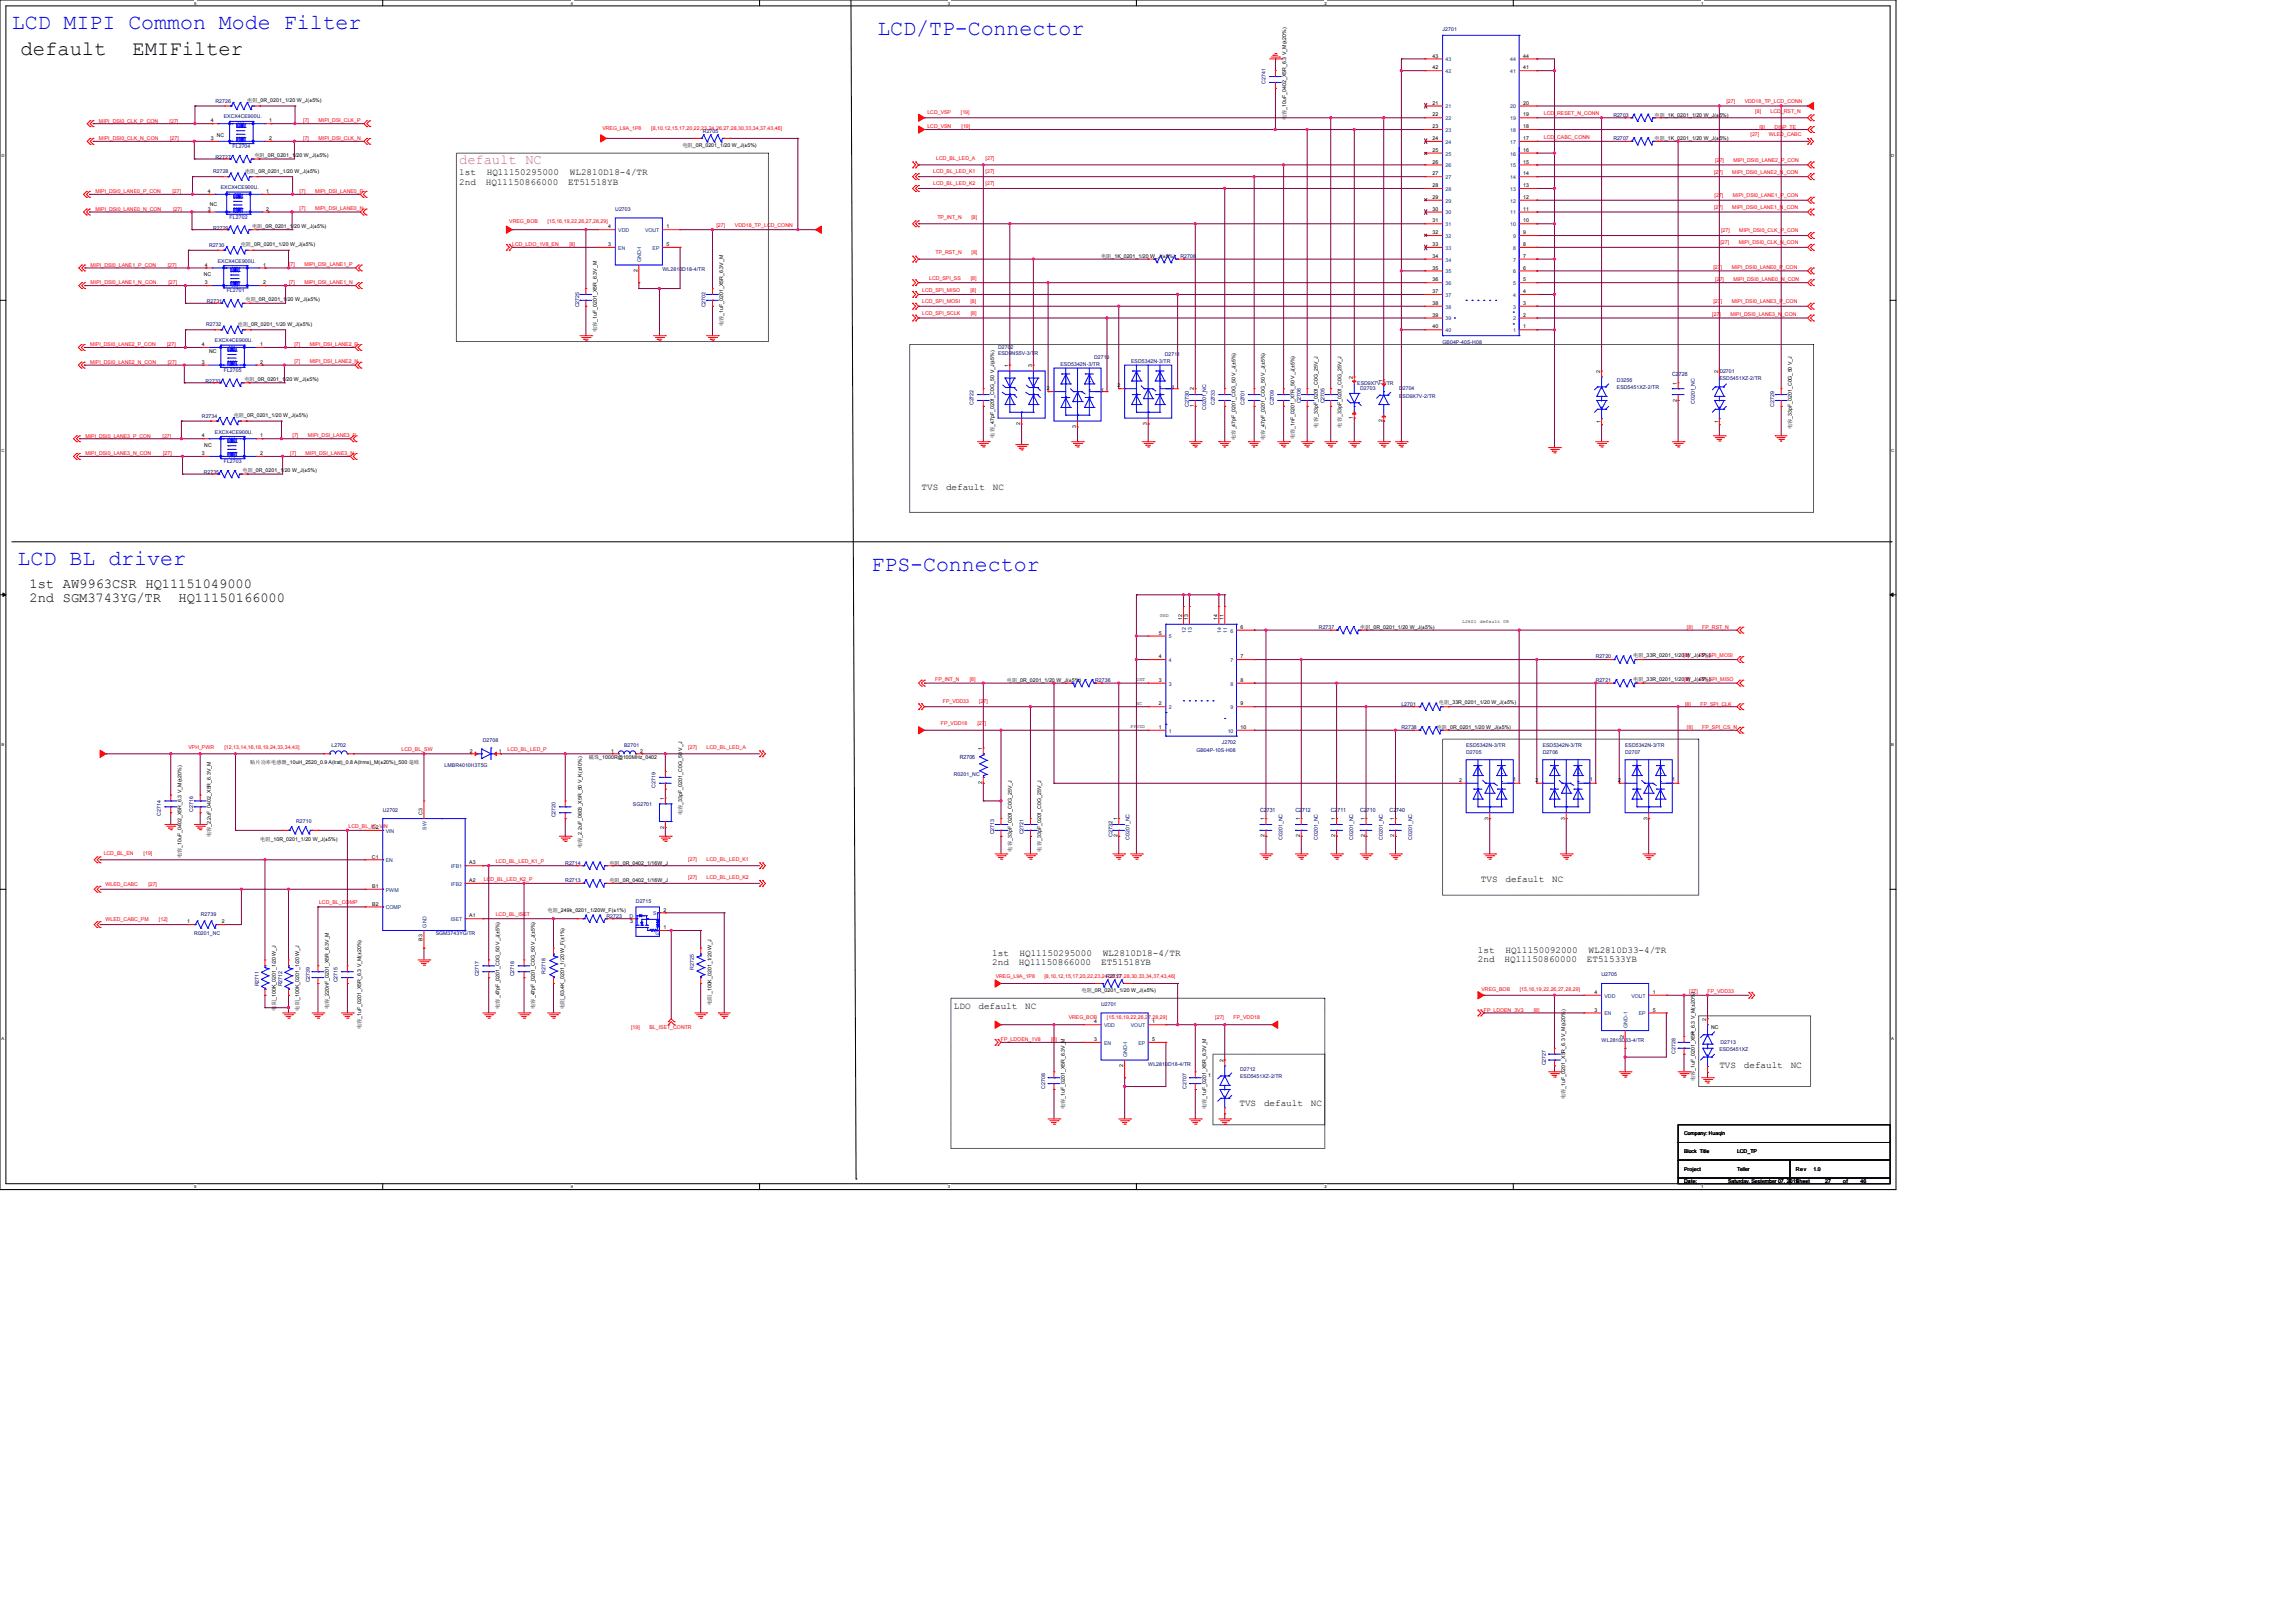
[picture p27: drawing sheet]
<svg xmlns="http://www.w3.org/2000/svg" width="297mm" height="210mm" viewBox="0 0 297 210" stroke-linecap="round" stroke-linejoin="round" font-family="sans-serif">
<defs><g id="words">
<g font-size="2.8" fill="#00f">
<text x="1.5" y="3.8">LCD MIPI Common Mode Filter</text>
<text x="113.5" y="4.5">LCD/TP-Connector</text>
<text x="2.3" y="73.1">LCD BL driver</text>
<text x="112.8" y="73.9">FPS-Connector</text>
</g>
<g font-size="2.6">
<text x="2.7" y="7.1">default</text>
<text x="17.2" y="7.1">EMIFilter</text>
</g>
<text font-size="1.8" fill="#f0f" x="59.4" y="21.2">default NC</text>
<g font-size="1.8">
<text x="3.8" y="76.1">1st AW9963CSR HQ11151049000</text>
<text x="3.8" y="77.9">2nd SGM3743YG/TR</text>
<text x="23.1" y="77.9">HQ11150166000</text>
</g>
<g font-size="1.2">
<text x="59.4" y="23.9">2nd</text>
<text x="59.4" y="22.7">1st</text>
<text x="62.9" y="23.9">HQ11150866000</text>
<text x="63" y="22.7">HQ11150295000</text>
<text x="73.5" y="23.9">ET51518YB</text>
<text x="73.7" y="22.7">WL2810D18-4/TR</text>
<text x="119.3" y="63.5">TVS</text>
<text x="122.4" y="63.5">default</text>
<text x="128.5" y="63.5">NC</text>
<text x="191.6" y="114.1">TVS</text>
<text x="194.8" y="114.1">default</text>
<text x="200.9" y="114.1">NC</text>
<text x="128.4" y="123.7">1st</text>
<text x="128.4" y="124.9">2nd</text>
<text x="131.8" y="124.9">HQ11150866000</text>
<text x="132" y="123.7">HQ11150295000</text>
<text x="142.5" y="124.9">ET51518YB</text>
<text x="142.7" y="123.7">WL2810D18-4/TR</text>
<text x="191.3" y="123.3">1st</text>
<text x="191.3" y="124.5">2nd</text>
<text x="194.7" y="124.5">HQ11150860000</text>
<text x="194.8" y="123.3">HQ11150092000</text>
<text x="205.4" y="124.5">ET51533YB</text>
<text x="205.6" y="123.3">WL2810D33-4/TR</text>
<text x="123.4" y="130.5">LDO</text>
<text x="126.6" y="130.5">default</text>
<text x="132.7" y="130.5">NC</text>
<text x="160.4" y="143.1">TVS</text>
<text x="163.6" y="143.1">default</text>
<text x="169.6" y="143.1">NC</text>
<text x="222.5" y="138.1">TVS</text>
<text x="225.7" y="138.1">default</text>
<text x="231.7" y="138.1">NC</text>
</g>
<g font-size=".7" fill="#000080">
<text x="186.7" y="4">J2701</text>
<text x="163.8" y="10.8" transform="rotate(-90 163.8 10.8)">C2741</text>
<text x="27.9" y="13.3">R2726</text>
<text x="29" y="15.3">EXCX4CE900U.</text>
<text x="91" y="17.2">R2705</text>
<text x="208.8" y="15.1">R2703</text>
<text x="27.6" y="22.4">R2728</text>
<text x="27.9" y="20.6">R2727</text>
<text x="30.1" y="19.1">FL2704</text>
<text x="208.8" y="18.1">R2707</text>
<text x="27.6" y="29.7">R2729</text>
<text x="28.6" y="24.5">EXCX4CE900U.</text>
<text x="29.7" y="28.3">FL2702</text>
<text x="79.6" y="27.3">U2703</text>
<text x="27.1" y="31.9">R2730</text>
<text x="28.2" y="34">EXCX4CE900U.</text>
<text x="85.7" y="35.1">WL2810D18-4/TR</text>
<text x="152.8" y="33.4">R2708</text>
<text x="26.8" y="39.2">R2731</text>
<text x="29.3" y="37.8">FL2701</text>
<text x="74.9" y="39.8" transform="rotate(-90 74.9 39.8)">C2725</text>
<text x="91.3" y="39.8" transform="rotate(-90 91.3 39.8)">C2702</text>
<text x="26.7" y="42.2">R2732</text>
<text x="27.8" y="44.3">EXCX4CE900U.</text>
<text x="129.2" y="45.2">D2702</text>
<text x="129.2" y="46">ESD9NS5V-3/TR</text>
<text x="137.2" y="47.3">ESD5342N-3/TR</text>
<text x="141.6" y="46.4">D2710</text>
<text x="146.4" y="46.9">ESD5342N-3/TR</text>
<text x="150.7" y="46">D2711</text>
<text x="186.7" y="44.5">GB04P-40S-H08</text>
<text x="26.6" y="49.5">R2733</text>
<text x="29" y="48.1">FL2705</text>
<text x="126" y="52.4" transform="rotate(-90 126 52.4)">C2722</text>
<text x="153.9" y="52.7" transform="rotate(-90 153.9 52.7)">C2730</text>
<text x="156.1" y="53" transform="rotate(-90 156.1 53)">C0201_NC</text>
<text x="157.2" y="52.4" transform="rotate(-90 157.2 52.4)">C2733</text>
<text x="161" y="52.4" transform="rotate(-90 161 52.4)">C2701</text>
<text x="164.8" y="52.4" transform="rotate(-90 164.8 52.4)">C2709</text>
<text x="168.4" y="52.2" transform="rotate(-90 168.4 52.2)">C2706</text>
<text x="171.4" y="52.2" transform="rotate(-90 171.4 52.2)">C2705</text>
<text x="175.6" y="49.8">ESD9X7V-2/TR</text>
<text x="176" y="50.5">D2703</text>
<text x="181.1" y="50.5">D2704</text>
<text x="181.1" y="51.4">ESD9X7V-2/TR</text>
<text x="209.3" y="49.4">D3256</text>
<text x="209.3" y="50.3">ESD5451XZ-2/TR</text>
<text x="216.4" y="48.7">C2726</text>
<text x="219.3" y="52.3" transform="rotate(-90 219.3 52.3)">C0201_NC</text>
<text x="222.5" y="48.2">D2701</text>
<text x="222.5" y="49.1">ESD5451XZ-2/TR</text>
<text x="229.6" y="52.7" transform="rotate(-90 229.6 52.7)">C2729</text>
<text x="26.1" y="54">R2734</text>
<text x="27.8" y="56.1">EXCX4CE900U.</text>
<text x="29" y="59.9">FL2703</text>
<text x="26.4" y="61.3">R2735</text>
<text x="170.7" y="81.4">R2737</text>
<text x="141.7" y="88.2">R2736</text>
<text x="206.5" y="88.2">R2721</text>
<text x="206.5" y="85.2">R2720</text>
<text x="181.4" y="91.3">L2701</text>
<text x="181.4" y="94.3">R2738</text>
<text x="42.9" y="96.6">L2702</text>
<text x="57.5" y="99.3">LMBR4010H3T5G</text>
<text x="62.5" y="96">D2708</text>
<text x="80.8" y="96.6">B2701</text>
<text x="84.8" y="102" transform="rotate(-90 84.8 102)">C2719</text>
<text x="123.4" y="100.4">R0201_NC</text>
<text x="124.2" y="98.2">R2706</text>
<text x="154.8" y="97.2">GB04P-10S-H08</text>
<text x="158.1" y="96.3">J2702</text>
<text x="189.7" y="97.5">D2705</text>
<text x="189.7" y="96.6">ESD5342N-3/TR</text>
<text x="199.6" y="97.5">D2706</text>
<text x="199.6" y="96.6">ESD5342N-3/TR</text>
<text x="210.3" y="97.5">D2707</text>
<text x="210.3" y="96.6">ESD5342N-3/TR</text>
<text x="20.8" y="105.5" transform="rotate(-90 20.8 105.5)">C2714</text>
<text x="25" y="105.1" transform="rotate(-90 25 105.1)">C2716</text>
<text x="38.3" y="106.5">R2710</text>
<text x="49.5" y="105">U2702</text>
<text x="71.9" y="105.8" transform="rotate(-90 71.9 105.8)">C2720</text>
<text x="81.9" y="104.2">SG2701</text>
<text x="128.7" y="108" transform="rotate(-90 128.7 108)">C2713</text>
<text x="132.5" y="108" transform="rotate(-90 132.5 108)">C2721</text>
<text x="163.1" y="105.1">C2731</text>
<text x="167.6" y="105.1">C2712</text>
<text x="172.2" y="105.1">C2711</text>
<text x="176" y="105.1">C2710</text>
<text x="179.8" y="105.1">C2740</text>
<text x="73.2" y="111.9">R2714</text>
<text x="144" y="108.3" transform="rotate(-90 144 108.3)">C2732</text>
<text x="146.2" y="108.7" transform="rotate(-90 146.2 108.7)">C0201_NC</text>
<text x="166" y="108.7" transform="rotate(-90 166 108.7)">C0201_NC</text>
<text x="170.6" y="108.7" transform="rotate(-90 170.6 108.7)">C0201_NC</text>
<text x="175.1" y="108.7" transform="rotate(-90 175.1 108.7)">C0201_NC</text>
<text x="178.9" y="108.7" transform="rotate(-90 178.9 108.7)">C0201_NC</text>
<text x="182.8" y="108.7" transform="rotate(-90 182.8 108.7)">C0201_NC</text>
<text x="26" y="118.5">R2739</text>
<text x="73.2" y="114.2">R2713</text>
<text x="78.5" y="118.7">R2723</text>
<text x="82.3" y="116.8">D2715</text>
<text x="25.1" y="121">R0201_NC</text>
<text x="56.4" y="121">SGM3743YG/TR</text>
<text x="89.8" y="125.5" transform="rotate(-90 89.8 125.5)">R2725</text>
<text x="33.5" y="127.6" transform="rotate(-90 33.5 127.6)">R2711</text>
<text x="36.5" y="127.6" transform="rotate(-90 36.5 127.6)">R2712</text>
<text x="40.1" y="127.1" transform="rotate(-90 40.1 127.1)">C2739</text>
<text x="43.7" y="127.1" transform="rotate(-90 43.7 127.1)">C2715</text>
<text x="62" y="126.3" transform="rotate(-90 62 126.3)">C2717</text>
<text x="66.5" y="126.3" transform="rotate(-90 66.5 126.3)">C2718</text>
<text x="70.6" y="126" transform="rotate(-90 70.6 126)">R2718</text>
<text x="142.5" y="130.2">U2701</text>
<text x="143.2" y="126.6">R2717</text>
<text x="207.3" y="126.3">U2705</text>
<text x="148.6" y="137.9">WL2810D18-4/TR</text>
<text x="200" y="137.8" transform="rotate(-90 200 137.8)">C2727</text>
<text x="207.3" y="134.8">WL2810D33-4/TR</text>
<text x="216.8" y="136.3" transform="rotate(-90 216.8 136.3)">C2728</text>
<text x="222.5" y="136">ESD5451XZ</text>
<text x="222.7" y="135">D2713</text>
<text x="135.3" y="140.9" transform="rotate(-90 135.3 140.9)">C2708</text>
<text x="153.6" y="140.9" transform="rotate(-90 153.6 140.9)">C2707</text>
<text x="160.5" y="138.5">D2712</text>
<text x="160.5" y="139.4">ESD5451XZ-2/TR</text>
</g>
<g font-size=".7">
<text x="185.4" y="9">42</text>
<text x="185.4" y="7.5">43</text>
<text x="197.1" y="9">41</text>
<text x="197.1" y="7.5">44</text>
<text x="27.3" y="15.8">4</text>
<text x="28" y="17.7">NC</text>
<text x="32" y="13.2">电阻_0R_0201_1/20 W_J(±5%)</text>
<text x="34.8" y="15.8">1</text>
<text x="166.5" y="15.5" transform="rotate(-90 166.5 15.5)">电容_10uF_0402_X5R_6.3 V_M(±20%)</text>
<text x="185.4" y="13.5">21</text>
<text x="185.4" y="15.1">22</text>
<text x="185.4" y="16.6">23</text>
<text x="197.1" y="16.6">18</text>
<text x="197.1" y="15.1">19</text>
<text x="197.1" y="13.5">20</text>
<text x="214.1" y="15.1">电阻_1K_0201_1/20 W_J(±5%)</text>
<text x="27.3" y="18.1">3</text>
<text x="31.7" y="22.3">电阻_0R_0201_1/20 W_J(±5%)</text>
<text x="32.9" y="20.3">电阻_0R_0201_1/20 W_J(±5%)</text>
<text x="34.8" y="18.1">2</text>
<text x="88.3" y="19.1">电阻_0R_0201_1/20 W_J(±5%)</text>
<text x="185.4" y="18.1">24</text>
<text x="185.4" y="19.6">25</text>
<text x="185.4" y="21.2">26</text>
<text x="185.4" y="22.7">27</text>
<text x="197.1" y="22.7">14</text>
<text x="197.1" y="21.2">15</text>
<text x="197.1" y="19.6">16</text>
<text x="197.1" y="18.1">17</text>
<text x="214.1" y="18.1">电阻_1K_0201_1/20 W_J(±5%)</text>
<text x="26.9" y="27.3">3</text>
<text x="26.9" y="25">4</text>
<text x="27.1" y="26.7">NC</text>
<text x="32.6" y="29.5">电阻_0R_0201_1/20 W_J(±5%)</text>
<text x="34.4" y="25">1</text>
<text x="34.4" y="27.3">2</text>
<text x="78.7" y="29.5">4</text>
<text x="86.3" y="29.5">1</text>
<text x="185.4" y="24.2">28</text>
<text x="185.4" y="25.7">29</text>
<text x="185.4" y="27.3">30</text>
<text x="185.4" y="28.8">31</text>
<text x="197.1" y="28.8">10</text>
<text x="197.1" y="27.3">11</text>
<text x="197.1" y="25.7">12</text>
<text x="197.1" y="24.2">13</text>
<text x="26.4" y="35.7">NC</text>
<text x="26.5" y="34.5">4</text>
<text x="31.2" y="31.9">电阻_0R_0201_1/20 W_J(±5%)</text>
<text x="34.1" y="34.5">1</text>
<text x="78.7" y="31.8">3</text>
<text x="82.5" y="35.2" transform="rotate(-90 82.5 35.2)">2</text>
<text x="86.3" y="31.8">5</text>
<text x="142.5" y="33.4">电阻_1K_0201_1/20 W_J(±5%)</text>
<text x="185.4" y="30.3">32</text>
<text x="185.4" y="31.8">33</text>
<text x="185.4" y="33.4">34</text>
<text x="185.4" y="34.9">35</text>
<text x="197.1" y="34.9">6</text>
<text x="197.1" y="33.4">7</text>
<text x="197.1" y="31.8">8</text>
<text x="197.1" y="30.3">9</text>
<text x="26.5" y="36.8">3</text>
<text x="31.8" y="39">电阻_0R_0201_1/20 W_J(±5%)</text>
<text x="34.1" y="36.8">2</text>
<text x="185.4" y="36.4">36</text>
<text x="185.4" y="37.9">37</text>
<text x="185.4" y="39.5">38</text>
<text x="185.4" y="41">39</text>
<text x="197.1" y="41">2</text>
<text x="197.1" y="39.5">3</text>
<text x="197.1" y="37.9">4</text>
<text x="197.1" y="36.4">5</text>
<text x="26.1" y="47.1">3</text>
<text x="26.1" y="44.8">4</text>
<text x="27.1" y="45.7">NC</text>
<text x="30.8" y="42.1">电阻_0R_0201_1/20 W_J(±5%)</text>
<text x="33.7" y="44.8">1</text>
<text x="33.7" y="47.1">2</text>
<text x="77.2" y="43" transform="rotate(-90 77.2 43)">电容_1uF_0201_X5R_6.3V_M</text>
<text x="93.6" y="42.2" transform="rotate(-90 93.6 42.2)">电容_1uF_0201_X5R_6.3V_M</text>
<text x="130.5" y="47.5" transform="rotate(-90 130.5 47.5)">1</text>
<text x="133.6" y="47.5" transform="rotate(-90 133.6 47.5)">3</text>
<text x="185.4" y="42.5">40</text>
<text x="197.1" y="42.5">1</text>
<text x="30.2" y="54">电阻_0R_0201_1/20 W_J(±5%)</text>
<text x="31.6" y="49.3">电阻_0R_0201_1/20 W_J(±5%)</text>
<text x="135.5" y="50.5">2</text>
<text x="142.5" y="50.7">1</text>
<text x="144.6" y="50.1">2</text>
<text x="151.6" y="50.3">1</text>
<text x="154.5" y="52.7" transform="rotate(-90 154.5 52.7)">1</text>
<text x="154.5" y="50.5" transform="rotate(-90 154.5 50.5)">2</text>
<text x="175.1" y="49" transform="rotate(-90 175.1 49)">2</text>
<text x="178.9" y="49.4" transform="rotate(-90 178.9 49.4)">1</text>
<text x="207.1" y="48.2" transform="rotate(-90 207.1 48.2)">2</text>
<text x="217" y="52" transform="rotate(-90 217 52)">2</text>
<text x="217" y="49.8" transform="rotate(-90 217 49.8)">1</text>
<text x="222.3" y="48.2" transform="rotate(-90 222.3 48.2)">2</text>
<text x="26.1" y="58.9">3</text>
<text x="26.1" y="56.6">4</text>
<text x="26.4" y="57.8">NC</text>
<text x="33.7" y="56.6">1</text>
<text x="33.7" y="58.9">2</text>
<text x="128.7" y="56.6" transform="rotate(-90 128.7 56.6)">电容_47pF_0201_C0G_50 V_J(±5%)</text>
<text x="132" y="55" transform="rotate(-90 132 55)">2</text>
<text x="139.3" y="55.4" transform="rotate(-90 139.3 55.4)">3</text>
<text x="148.4" y="55" transform="rotate(-90 148.4 55)">3</text>
<text x="159.9" y="56.9" transform="rotate(-90 159.9 56.9)">电容_47pF_0201_C0G_50 V_J(±5%)</text>
<text x="163.7" y="56.9" transform="rotate(-90 163.7 56.9)">电容_47pF_0201_C0G_50 V_J(±5%)</text>
<text x="167.5" y="56.9" transform="rotate(-90 167.5 56.9)">电容_1nF_0201_X7R_50 V_J(±5%)</text>
<text x="170.6" y="55.3" transform="rotate(-90 170.6 55.3)">电容_33pF_0201_C0G_25V_J</text>
<text x="173.6" y="55.3" transform="rotate(-90 173.6 55.3)">电容_33pF_0201_C0G_25V_J</text>
<text x="175.1" y="54.2" transform="rotate(-90 175.1 54.2)">1</text>
<text x="178.9" y="54.6" transform="rotate(-90 178.9 54.6)">2</text>
<text x="207.1" y="54.7" transform="rotate(-90 207.1 54.7)">1</text>
<text x="222.4" y="54.7" transform="rotate(-90 222.4 54.7)">1</text>
<text x="231.9" y="55.5" transform="rotate(-90 231.9 55.5)">电容_33pF_0201_C0G_50 V_J</text>
<text x="31.4" y="61.1">电阻_0R_0201_1/20 W_J(±5%)</text>
<text x="150" y="82.1">5</text>
<text x="153" y="80.2" transform="rotate(-90 153 80.2)">12</text>
<text x="153.8" y="80.2" transform="rotate(-90 153.8 80.2)">13</text>
<text x="157.6" y="80.2" transform="rotate(-90 157.6 80.2)">14</text>
<text x="158.3" y="80.2" transform="rotate(-90 158.3 80.2)">11</text>
<text x="160.5" y="81.4">6</text>
<text x="176" y="81.4">电阻_0R_0201_1/20 W_J(±5%)</text>
<text x="130.3" y="88.2">电阻_0R_0201_1/20 W_J(±5%)</text>
<text x="150" y="88.2">3</text>
<text x="150" y="85.2">4</text>
<text x="160.5" y="85.2">7</text>
<text x="160.5" y="88.2">8</text>
<text x="211.4" y="88.1">电阻_33R_0201_1/20 W_J(±5%)</text>
<text x="211.4" y="85">电阻_33R_0201_1/20 W_J(±5%)</text>
<text x="150" y="94.3">1</text>
<text x="150" y="91.3">2</text>
<text x="160.5" y="91.3">9</text>
<text x="160.5" y="94.3">10</text>
<text x="185.9" y="94.3">电阻_0R_0201_1/20 W_J(±5%)</text>
<text x="186.2" y="91.1">电阻_33R_0201_1/20 W_J(±5%)</text>
<text x="32.4" y="98.9">贴片功率电感器_10uH_2520_0.9 A(lrat)_0.8 A(lrms)_M(±20%)_500 毫欧</text>
<text x="60.8" y="97.4">2</text>
<text x="64.5" y="97.4">1</text>
<text x="76.2" y="98.1">磁珠_1000R@100MHz_0402</text>
<text x="79.1" y="97.4">1</text>
<text x="82.8" y="97.4">2</text>
<text x="127.1" y="101.5" transform="rotate(-90 127.1 101.5)">2</text>
<text x="127.1" y="97" transform="rotate(-90 127.1 97)">1</text>
<text x="188.8" y="101.2">2</text>
<text x="195.8" y="101">1</text>
<text x="198.7" y="101.2">2</text>
<text x="205.7" y="101">1</text>
<text x="209.4" y="101.2">2</text>
<text x="216.4" y="101">1</text>
<text x="48.1" y="107.3">C2</text>
<text x="54.7" y="105.4" transform="rotate(-90 54.7 105.4)">C3</text>
<text x="85.9" y="107.2" transform="rotate(-90 85.9 107.2)">2</text>
<text x="85.9" y="103.5" transform="rotate(-90 85.9 103.5)">1</text>
<text x="88.3" y="105.5" transform="rotate(-90 88.3 105.5)">电容_33pF_0201_C0G_50 V_J</text>
<text x="144.6" y="106.2" transform="rotate(-90 144.6 106.2)">1</text>
<text x="163.7" y="106.2" transform="rotate(-90 163.7 106.2)">1</text>
<text x="168.2" y="106.2" transform="rotate(-90 168.2 106.2)">1</text>
<text x="172.8" y="106.2" transform="rotate(-90 172.8 106.2)">1</text>
<text x="176.6" y="106.2" transform="rotate(-90 176.6 106.2)">1</text>
<text x="180.4" y="106.2" transform="rotate(-90 180.4 106.2)">1</text>
<text x="192.6" y="106.1" transform="rotate(-90 192.6 106.1)">3</text>
<text x="202.5" y="106.1" transform="rotate(-90 202.5 106.1)">3</text>
<text x="213.2" y="106.1" transform="rotate(-90 213.2 106.1)">3</text>
<text x="23.5" y="111" transform="rotate(-90 23.5 111)">电容_10uF_0402_X5R_6.3 V_M(±20%)</text>
<text x="27.3" y="108.4" transform="rotate(-90 27.3 108.4)">电容_2.2uF_0402_X5R_6.3V_M</text>
<text x="33.7" y="108.8">电阻_10R_0201_1/20 W_J(±5%)</text>
<text x="48.1" y="111.1">C1</text>
<text x="60.7" y="111.8">A3</text>
<text x="75.3" y="109.7" transform="rotate(-90 75.3 109.7)">电容_2.2uF_0603_X5R_50 V_K(±10%)</text>
<text x="78.9" y="111.9">电阻_0R_0402_1/16W_J</text>
<text x="130.9" y="110.2" transform="rotate(-90 130.9 110.2)">电容_33pF_0201_C0G_25V_J</text>
<text x="134.7" y="110.2" transform="rotate(-90 134.7 110.2)">电容_33pF_0201_C0G_25V_J</text>
<text x="144.6" y="108.4" transform="rotate(-90 144.6 108.4)">2</text>
<text x="163.7" y="108.4" transform="rotate(-90 163.7 108.4)">2</text>
<text x="168.2" y="108.4" transform="rotate(-90 168.2 108.4)">2</text>
<text x="172.8" y="108.4" transform="rotate(-90 172.8 108.4)">2</text>
<text x="176.6" y="108.4" transform="rotate(-90 176.6 108.4)">2</text>
<text x="180.4" y="108.4" transform="rotate(-90 180.4 108.4)">2</text>
<text x="24.2" y="119.5">1</text>
<text x="28.7" y="119.5">2</text>
<text x="48.2" y="117.2">B2</text>
<text x="48.2" y="114.9">B1</text>
<text x="60.7" y="118.7">A1</text>
<text x="60.7" y="114.1">A2</text>
<text x="70.9" y="118">电阻_249k_0201_1/20W_F(±1%)</text>
<text x="78.9" y="114.2">电阻_0R_0402_1/16W_J</text>
<text x="81.5" y="119.5">3</text>
<text x="85.9" y="117.9">2</text>
<text x="54.7" y="121.8" transform="rotate(-90 54.7 121.8)">B3</text>
<text x="85.9" y="120.2">1</text>
<text x="35.7" y="130.8" transform="rotate(-90 35.7 130.8)">电阻_100K_0201_1/20 W_J</text>
<text x="38.7" y="130.8" transform="rotate(-90 38.7 130.8)">电阻_100K_0201_1/20 W_J</text>
<text x="42.5" y="130.6" transform="rotate(-90 42.5 130.6)">电容_220nF_0201_X5R_6.3V_M</text>
<text x="64.6" y="130.5" transform="rotate(-90 64.6 130.5)">电容_47pF_0201_C0G_50 V_J(±5%)</text>
<text x="69.2" y="130.5" transform="rotate(-90 69.2 130.5)">电容_47pF_0201_C0G_50 V_J(±5%)</text>
<text x="73" y="130.6" transform="rotate(-90 73 130.6)">电阻_63.4K_0201_1/20 W_F(±1%)</text>
<text x="92.1" y="130" transform="rotate(-90 92.1 130)">电阻_100K_0201_1/20 W_J</text>
<text x="140" y="128.4">电阻_0R_0201_1/20 W_J(±5%)</text>
<text x="206.4" y="130.9">3</text>
<text x="206.4" y="128.6">4</text>
<text x="213.9" y="128.6">1</text>
<text x="213.9" y="130.9">5</text>
<text x="46.7" y="133.2" transform="rotate(-90 46.7 133.2)">电容_1uF_0201_X5R_6.3 V_M(±20%)</text>
<text x="141.6" y="134.7">3</text>
<text x="141.6" y="132.4">4</text>
<text x="149.1" y="134.7">5</text>
<text x="149.1" y="132.4">1</text>
<text x="158.3" y="137.4" transform="rotate(-90 158.3 137.4)">2</text>
<text x="210.1" y="134.3" transform="rotate(-90 210.1 134.3)">2</text>
<text x="218.8" y="134">1</text>
<text x="220.8" y="132.1" transform="rotate(-90 220.8 132.1)">2</text>
<text x="221.4" y="133.1">NC</text>
<text x="137.8" y="143.6" transform="rotate(-90 137.8 143.6)">电容_1uF_0201_X5R_6.3V_M</text>
<text x="145.4" y="138.1" transform="rotate(-90 145.4 138.1)">2</text>
<text x="156.1" y="143.6" transform="rotate(-90 156.1 143.6)">电容_1uF_0201_X5R_6.3V_M</text>
<text x="156.4" y="139.3">1</text>
<text x="202.6" y="142.2" transform="rotate(-90 202.6 142.2)">电容_1uF_0201_X5R_6.3 V_M(±20%)</text>
<text x="219.3" y="139.9" transform="rotate(-90 219.3 139.9)">电容_1uF_0201_X5R_6.3 V_M(±20%)</text>
<text x="217.9" y="146.9">Company: Huaqin</text>
<text x="217.9" y="149.2">Block Title</text>
<text x="224.8" y="149.2">LCD_TP</text>
<text x="217.9" y="151.5">Project</text>
<text x="217.9" y="153">Date:</text>
<text x="223.6" y="153">Saturday, September 07, 2019</text>
<text x="224.8" y="151.5">Teller</text>
<text x="232.4" y="151.5">Rev</text>
<text x="232.4" y="153">Sheet</text>
<text x="234.7" y="151.5">1.0</text>
<text x="236.2" y="153">27</text>
<text x="238.5" y="153">of</text>
<text x="240.8" y="153">46</text>
</g>
<g font-size=".7" fill="#004080">
<text x="187.1" y="9.5">42</text>
<text x="187.1" y="7.9">43</text>
<text x="195.5" y="9.5">41</text>
<text x="195.5" y="7.9">44</text>
<text x="187.1" y="14">21</text>
<text x="187.1" y="15.6">22</text>
<text x="187.1" y="17.1">23</text>
<text x="195.5" y="17.1">18</text>
<text x="195.5" y="15.6">19</text>
<text x="195.5" y="14">20</text>
<text x="187.1" y="18.6">24</text>
<text x="187.1" y="20.1">25</text>
<text x="187.1" y="21.7">26</text>
<text x="187.1" y="23.2">27</text>
<text x="195.5" y="23.2">14</text>
<text x="195.5" y="21.7">15</text>
<text x="195.5" y="20.1">16</text>
<text x="195.5" y="18.6">17</text>
<text x="187.1" y="24.7">28</text>
<text x="187.1" y="26.2">29</text>
<text x="187.1" y="27.7">30</text>
<text x="187.1" y="29.3">31</text>
<text x="195.5" y="29.3">10</text>
<text x="195.5" y="27.7">11</text>
<text x="195.5" y="26.2">12</text>
<text x="195.5" y="24.7">13</text>
<text x="80" y="32.3">EN</text>
<text x="80" y="30">VDD</text>
<text x="83" y="33.9" transform="rotate(-90 83 33.9)">GND-1</text>
<text x="83.5" y="30">VOUT</text>
<text x="84.5" y="32.3">EP</text>
<text x="187.1" y="30.8">32</text>
<text x="187.1" y="32.3">33</text>
<text x="187.1" y="33.8">34</text>
<text x="187.1" y="35.4">35</text>
<text x="195.8" y="35.4">6</text>
<text x="195.8" y="33.8">7</text>
<text x="195.8" y="32.3">8</text>
<text x="195.8" y="30.8">9</text>
<text x="187.1" y="36.9">36</text>
<text x="187.1" y="38.4">37</text>
<text x="187.1" y="39.9">38</text>
<text x="187.1" y="41.5">39</text>
<text x="195.8" y="41.5">2</text>
<text x="195.8" y="39.9">3</text>
<text x="195.8" y="38.4">4</text>
<text x="195.8" y="36.9">5</text>
<text x="187.1" y="43">40</text>
<text x="195.8" y="43">1</text>
<text x="151.3" y="82.6">5</text>
<text x="153.5" y="81.9" transform="rotate(-90 153.5 81.9)">12</text>
<text x="154.2" y="81.9" transform="rotate(-90 154.2 81.9)">13</text>
<text x="158.1" y="81.9" transform="rotate(-90 158.1 81.9)">14</text>
<text x="158.8" y="81.9" transform="rotate(-90 158.8 81.9)">11</text>
<text x="159.3" y="81.9">6</text>
<text x="151.3" y="88.7">3</text>
<text x="151.3" y="85.7">4</text>
<text x="159.3" y="85.7">7</text>
<text x="159.3" y="88.7">8</text>
<text x="151.3" y="94.8">1</text>
<text x="151.3" y="91.8">2</text>
<text x="158.9" y="94.8">10</text>
<text x="159.3" y="91.8">9</text>
<text x="49.9" y="107.8">VIN</text>
<text x="55.2" y="107.4" transform="rotate(-90 55.2 107.4)">SW</text>
<text x="49.9" y="111.6">EN</text>
<text x="58.4" y="112.3">IFB1</text>
<text x="49.9" y="117.7">COMP</text>
<text x="49.9" y="115.4">PWM</text>
<text x="58.3" y="119.2">ISET</text>
<text x="58.4" y="114.6">IFB2</text>
<text x="81.4" y="118.7">D</text>
<text x="84.5" y="118.4">S</text>
<text x="55.2" y="120" transform="rotate(-90 55.2 120)">GND</text>
<text x="84.8" y="121">G</text>
<text x="207.6" y="131.4">EN</text>
<text x="207.6" y="129.1">VDD</text>
<text x="211.1" y="129.1">VOUT</text>
<text x="212.1" y="131.4">EP</text>
<text x="142.9" y="135.2">EN</text>
<text x="142.9" y="132.9">VDD</text>
<text x="145.9" y="136.8" transform="rotate(-90 145.9 136.8)">GND-1</text>
<text x="146.3" y="132.9">VOUT</text>
<text x="147.3" y="135.2">EP</text>
<text x="210.6" y="133" transform="rotate(-90 210.6 133)">GND-1</text>
</g>
<g font-size=".7" fill="#f00">
<text x="12.8" y="15.9">MIPI_DSI0_CLK_P_CON</text>
<text x="21.9" y="15.9">[27]</text>
<text x="39.2" y="15.8">[7]</text>
<text x="41.2" y="15.8">MIPI_DSI_CLK_P</text>
<text x="78" y="16.8">VREG_L9A_1P8</text>
<text x="84.3" y="16.8">[8,10,12,15,17,20,22,23,24,26,27,28,30,33,34,37,43,46]</text>
<text x="120" y="16.6">LCD_VSN</text>
<text x="120" y="14.7">LCD_VSP</text>
<text x="124.4" y="14.7">[19]</text>
<text x="124.4" y="16.6">[19]</text>
<text x="199.8" y="17.9">LCD_CABC_CONN</text>
<text x="199.8" y="14.9">LCD_RESET_N_CONN</text>
<text x="223.4" y="13.3">[27]</text>
<text x="225.8" y="13.3">VDD18_TP_LCD_CONN</text>
<text x="226.5" y="17.6">[27]</text>
<text x="227.2" y="14.6">[8]</text>
<text x="227.7" y="16.7">[8]</text>
<text x="228.9" y="17.6">WLED_CABC</text>
<text x="229.1" y="14.6">LCD_RST_N</text>
<text x="229.7" y="16.7">DISP_TE</text>
<text x="12.8" y="18.1">MIPI_DSI0_CLK_N_CON</text>
<text x="22" y="18.1">[27]</text>
<text x="39.2" y="18.1">[7]</text>
<text x="41.2" y="18.1">MIPI_DSI_CLK_N</text>
<text x="120.8" y="23.9">LCD_BL_LED_K2</text>
<text x="120.8" y="22.3">LCD_BL_LED_K1</text>
<text x="121.2" y="20.7">LCD_BL_LED_A</text>
<text x="127.5" y="20.7">[27]</text>
<text x="127.5" y="23.9">[27]</text>
<text x="127.5" y="22.3">[27]</text>
<text x="221.8" y="22.6">[27]</text>
<text x="222" y="21">[27]</text>
<text x="224.2" y="22.6">MIPI_DSI0_LANE2_N_CON</text>
<text x="224.3" y="21">MIPI_DSI0_LANE2_P_CON</text>
<text x="12.3" y="25">MIPI_DSI0_LANE0_P_CON</text>
<text x="12.3" y="27.3">MIPI_DSI0_LANE0_N_CON</text>
<text x="22.3" y="25">[27]</text>
<text x="22.4" y="27.3">[27]</text>
<text x="38.8" y="24.9">[7]</text>
<text x="38.8" y="27.2">[7]</text>
<text x="40.8" y="24.9">MIPI_DSI_LANE0_P</text>
<text x="40.8" y="27.2">MIPI_DSI_LANE0_N</text>
<text x="65.9" y="28.8">VREG_BOB</text>
<text x="70.9" y="28.8">[15,16,19,22,26,27,28,29]</text>
<text x="92.7" y="29.3">[27]</text>
<text x="95.1" y="29.3">VDD18_TP_LCD_CONN</text>
<text x="121.3" y="28.3">TP_INT_N</text>
<text x="125.7" y="28.3">[8]</text>
<text x="221.8" y="27.1">[27]</text>
<text x="221.9" y="25.5">[27]</text>
<text x="224.2" y="27.1">MIPI_DSI0_LANE1_N_CON</text>
<text x="224.3" y="25.5">MIPI_DSI0_LANE1_P_CON</text>
<text x="11.7" y="34.5">MIPI_DSI0_LANE1_P_CON</text>
<text x="21.7" y="34.5">[27]</text>
<text x="37.4" y="34.4">[7]</text>
<text x="39.4" y="34.4">MIPI_DSI_LANE1_P</text>
<text x="66.3" y="31.9">LCD_LDO_1V8_EN</text>
<text x="73.7" y="31.9">[8]</text>
<text x="121.1" y="32.9">TP_RST_N</text>
<text x="125.7" y="32.9">[8]</text>
<text x="221.7" y="34.8">[27]</text>
<text x="222.7" y="31.6">[27]</text>
<text x="222.7" y="30">[27]</text>
<text x="224.1" y="34.8">MIPI_DSI0_LANE0_P_CON</text>
<text x="225" y="31.6">MIPI_DSI0_CLK_N_CON</text>
<text x="225.1" y="30">MIPI_DSI0_CLK_P_CON</text>
<text x="11.7" y="36.8">MIPI_DSI0_LANE1_N_CON</text>
<text x="21.8" y="36.8">[27]</text>
<text x="37.4" y="36.7">[7]</text>
<text x="39.4" y="36.7">MIPI_DSI_LANE1_N</text>
<text x="119.3" y="40.8">LCD_SPI_SCLK</text>
<text x="119.3" y="39.2">LCD_SPI_MOSI</text>
<text x="119.3" y="37.7">LCD_SPI_MISO</text>
<text x="120.2" y="36.2">LCD_SPI_SS</text>
<text x="125.6" y="39.2">[8]</text>
<text x="125.6" y="37.7">[8]</text>
<text x="125.6" y="36.2">[8]</text>
<text x="125.6" y="40.8">[8]</text>
<text x="221.6" y="40.9">[27]</text>
<text x="221.7" y="39.2">[27]</text>
<text x="222" y="36.3">[27]</text>
<text x="223.9" y="40.9">MIPI_DSI0_LANE3_N_CON</text>
<text x="224.1" y="39.2">MIPI_DSI0_LANE3_P_CON</text>
<text x="224.3" y="36.3">MIPI_DSI0_LANE0_N_CON</text>
<text x="11.7" y="44.8">MIPI_DSI0_LANE2_P_CON</text>
<text x="11.7" y="47.1">MIPI_DSI0_LANE2_N_CON</text>
<text x="21.6" y="44.8">[27]</text>
<text x="21.7" y="47.1">[27]</text>
<text x="38.1" y="44.7">[7]</text>
<text x="38.1" y="47">[7]</text>
<text x="40.1" y="44.7">MIPI_DSI_LANE2_P</text>
<text x="40.1" y="47">MIPI_DSI_LANE2_N</text>
<text x="11" y="56.6">MIPI_DSI0_LANE3_P_CON</text>
<text x="11" y="58.9">MIPI_DSI0_LANE3_N_CON</text>
<text x="21" y="56.6">[27]</text>
<text x="21.1" y="58.9">[27]</text>
<text x="37.6" y="58.8">[7]</text>
<text x="37.9" y="56.5">[7]</text>
<text x="39.5" y="58.8">MIPI_DSI_LANE3_N</text>
<text x="39.9" y="56.5">MIPI_DSI_LANE3_P</text>
<text x="218.3" y="81.4">[8]</text>
<text x="220.3" y="81.4">FP_RST_N</text>
<text x="121" y="88.2">FP_INT_N</text>
<text x="125.5" y="88.2">[8]</text>
<text x="217.8" y="85">[8]</text>
<text x="217.9" y="88.1">[8]</text>
<text x="219.8" y="85">FP_SPI_MOSI</text>
<text x="219.9" y="88.1">FP_SPI_MISO</text>
<text x="121.8" y="93.8">FP_VDD18</text>
<text x="122" y="90.9">FP_VDD33</text>
<text x="126.5" y="93.8">[27]</text>
<text x="126.7" y="90.9">[27]</text>
<text x="218.1" y="91.3">[8]</text>
<text x="218.3" y="94.3">[8]</text>
<text x="220.1" y="91.3">FP_SPI_CLK</text>
<text x="220.3" y="94.3">FP_SPI_CS_N</text>
<text x="24.4" y="96.9">VPH_PWR</text>
<text x="29" y="96.9">[12,13,14,16,18,19,24,33,34,43]</text>
<text x="52" y="97.2">LCD_BL_SW</text>
<text x="65.7" y="97.2">LCD_BL_LED_P</text>
<text x="89.1" y="96.9">[27]</text>
<text x="91.4" y="96.9">LCD_BL_LED_A</text>
<text x="45.1" y="107.1">LCD_BL_IC_VIN</text>
<text x="13.4" y="110.6">LCD_BL_EN</text>
<text x="18.6" y="110.6">[19]</text>
<text x="62.6" y="113.9">LCD_BL_LED_K2_P</text>
<text x="64.2" y="111.7">LCD_BL_LED_K1_P</text>
<text x="89.1" y="111.4">[27]</text>
<text x="89.1" y="113.7">[27]</text>
<text x="91.4" y="111.4">LCD_BL_LED_K1</text>
<text x="91.4" y="113.7">LCD_BL_LED_K2</text>
<text x="13.6" y="114.6">WLED_CABC</text>
<text x="13.6" y="119.2">WLED_CABC_PM</text>
<text x="19.2" y="114.6">[27]</text>
<text x="20.6" y="119.2">[12]</text>
<text x="41.3" y="117">LCD_BL_COMP</text>
<text x="64.2" y="118.5">LCD_BL_ISET</text>
<text x="128.9" y="126.6">VREG_L9A_1P8</text>
<text x="135.2" y="126.6">[8,10,12,15,17,20,22,23,24,26,27,28,30,33,34,37,43,46]</text>
<text x="138.3" y="131.9">VREG_BOB</text>
<text x="143.3" y="131.9">[15,16,19,22,26,27,28,29]</text>
<text x="157.3" y="131.9">[27]</text>
<text x="159.6" y="131.9">FP_VDD18</text>
<text x="191.7" y="128.2">VREG_BOB</text>
<text x="192" y="130.9">FP_LDOEN_3V3</text>
<text x="196.7" y="128.2">[15,16,19,22,26,27,28,29]</text>
<text x="198.5" y="130.9">[8]</text>
<text x="218.6" y="128.5">[27]</text>
<text x="221" y="128.5">FP_VDD33</text>
<text x="81.7" y="133.2">[19]</text>
<text x="84.1" y="133.2">BL_ISET_CONTR</text>
<text x="129.5" y="134.7">FP_LDOEN_1V8</text>
<text x="136" y="134.7">[8]</text>
</g>
<g font-size=".6">
<text x="150.1" y="79.8">GND</text>
<text x="189.2" y="80.6">L2601 default 0R</text>
<text x="147.1" y="88.2">INT</text>
<text x="146.3" y="94.3">FPVDD</text>
<text x="147.1" y="91.2">NC</text>
</g>
<g font-size=".5">
<text x="25.1" y=".6">5</text>
<text x="73.9" y=".6">4</text>
<text x="122.6" y=".6">3</text>
<text x="171.4" y=".6">2</text>
<text x="220.2" y=".6">1</text>
<text x=".2" y="20.4">D</text>
<text x="244.7" y="20.4">D</text>
<text x=".2" y="58.4">C</text>
<text x="244.7" y="58.4">C</text>
<text x=".2" y="96.5">B</text>
<text x="244.7" y="96.5">B</text>
<text x=".2" y="134.6">A</text>
<text x="244.7" y="134.6">A</text>
<text x="25.1" y="153.8">5</text>
<text x="73.9" y="153.8">4</text>
<text x="122.6" y="153.8">3</text>
<text x="171.4" y="153.8">2</text>
<text x="220.2" y="153.8">1</text>
</g>
</g></defs>
<path d="M0 0h245.4v153.9h-245.4zM.8 .8h243.8v152.4h-243.8z" fill="none" stroke="#000" stroke-width=".13"/>
<g fill="#fff">
<path d="M25.1 .1h.3v.6h-.3z"/>
<path d="M25.1 153.2h.3v.6h-.3z"/>
</g>
<path d="M49.5 0v.8M49.5 153.2v.7" fill="none" stroke="#000" stroke-width=".13"/>
<g fill="#fff">
<path d="M73.9 .1h.3v.6h-.3z"/>
<path d="M73.9 153.2h.3v.6h-.3z"/>
</g>
<path d="M98.3 0v.8M98.3 153.2v.7" fill="none" stroke="#000" stroke-width=".13"/>
<g fill="#fff">
<path d="M122.7 .1h.3v.6h-.3z"/>
<path d="M122.7 153.2h.3v.6h-.3z"/>
</g>
<path d="M147.1 0v.8M147.1 153.2v.7" fill="none" stroke="#000" stroke-width=".13"/>
<g fill="#fff">
<path d="M171.4 .1h.3v.6h-.3z"/>
<path d="M171.4 153.2h.3v.6h-.3z"/>
</g>
<path d="M195.8 0v.8M195.8 153.2v.7" fill="none" stroke="#000" stroke-width=".13"/>
<g fill="#fff">
<path d="M220.2 .1h.3v.6h-.3z"/>
<path d="M220.2 153.2h.3v.6h-.3z"/>
<path d="M.2 19.8h.4v.6h-.4z"/>
<path d="M244.8 19.8h.4v.6h-.4z"/>
<path d="M.2 57.9h.4v.6h-.4z"/>
<path d="M244.8 57.9h.4v.6h-.4z"/>
</g>
<path d="M0 38.9h.8M244.6 38.9h.8" fill="none" stroke="#000" stroke-width=".13"/>
<g fill="#fff">
<path d="M.2 96h.4v.6h-.4z"/>
<path d="M244.8 96h.4v.6h-.4z"/>
</g>
<path d="M0 77h.8M244.6 77h.8" fill="none" stroke="#000" stroke-width=".13"/>
<path d="M.4 76.7l.4 .3-.4 .2zM244.6 77l.4-.3v.5z" fill="#000" stroke="#000" stroke-width=".13"/>
<g fill="#fff">
<path d="M.2 134.1h.4v.6h-.4z"/>
<path d="M244.8 134.1h.4v.6h-.4z"/>
</g>
<g fill="none" stroke="#000" stroke-width=".13">
<path d="M110.1 0l.7 152.5M59.1 19.8h40.3v24.4h-40.3zM117.7 44.6h117v21.7h-117zM1.5 70.1h243.3M244.8 70.1h.1M186.7 95.6h33.1v20.2h-33.1zM0 115.1h.8M244.6 115.1h.8M123.1 129.2h48.3v19.4h-48.3zM157 136.4h14.4v9.1h-14.4zM219.8 131.4h14.5v9.2h-14.5zM110.8 152.5h.1"/>
<path d="M217.2 145.5h27.4v2.3h-27.4zM217.2 147.8h27.4v2.3h-27.4zM217.2 150.1h14.4v2.3h-14.4zM217.2 152.4h14.4v.8h-14.4zM231.6 152.4h13v.8h-13zM231.6 150.1h13v2.3h-13z"/>
</g>
<g fill="none" stroke="#800040" stroke-width=".13">
<path d="M12 16h15.4M12 16h.1M12 18.3h.1M12 18.3h15.4M25.1 18.3h.1M25.1 18.3v2.3M25.2 13.7h.1M25.2 13.7v2.3M25.2 13.7h3.8M27.4 16h.1M27.4 18.3h.1M33.6 13.7h4.6"/>
<path d="M33.6 13.7h.1M35.1 16h12M35.1 18.3h12M35.1 16h.1M35.1 18.3h.1M38.1 18.3h.1M38.1 18.3v2.3h-4.6M38.2 13.7h.1M38.2 16h.1M38.2 13.7v2.3M78.5 17.9h.1M78.5 17.9h11.4"/>
<path d="M94.5 17.9h8.8M94.5 17.9h.1M103.3 17.9h.1M103.3 17.9v11.8M119.6 15.2h.1M119.6 16.8h64.8M119.6 15.2h64.8M165.1 16.8h.1M165.1 11.4h.1M165.1 7.6h.1M165.1 7.6v1.5M165.1 11.4v5.4"/>
<path d="M169.2 16.8h.1M169.2 16.8v33.5M172.2 15.2h.1M172.2 15.2v35.1M175.3 16.8h.1M175.3 16.8v32M179.1 15.2h.1M179.1 15.2v33.9M181.4 7.6h3M181.4 9.1h3M181.4 9.1h.1M181.4 7.6h.1"/>
<path d="M181.4 7.6v49.5M198.9 18.3h11.4M198.9 7.6h2.3v50.3M198.9 9.1h2.3M198.9 19.8h2.3M198.9 7.6h.1M198.9 9.1h.1M198.9 19.8h.1M198.9 18.3h.1M198.9 15.2h11.4M198.9 16.8h35M198.9 13.7h35"/>
<path d="M201.2 19.8h.1M201.2 9.1h.1M207.3 15.2h.1M207.3 15.2v32.8M210.3 15.2h.1M214.9 18.3h19M214.9 18.3h.1M214.9 15.2h.1M214.9 15.2h19M217.2 18.3h.1M217.2 18.3v31.2M222.5 13.7h.1"/>
<path d="M222.5 13.7v34.3M230.5 13.7h.1M230.5 13.7v36.6M233.9 16.8h.1M233.9 13.7h.1M233.9 18.3h.1M11 34.7h.1M11 37h.1M11 37h15.7M11 34.7h15.7M11.6 25.1h.1M11.6 27.4h.1"/>
<path d="M11.6 27.4h15.5M11.6 25.1h15.5M24 39.2h3.8M24 37h.1M24 39.2h.1M24 37v2.2M24.4 32.4h3.8M24.4 32.4h.1M24.4 32.4v2.3M24.8 29.7h3.9M24.8 29.7h.1M24.8 27.4v2.3"/>
<path d="M24.9 22.9h3.8M24.9 25.1h.1M24.9 22.9h.1M24.9 22.9v2.2M25.1 20.6h.1M25.1 20.6h3.9M26.7 34.7h.1M26.7 37h.1M27.1 25.1h.1M27.1 27.4h.1M32.4 39.2h.1M32.8 32.4h4.5"/>
<path d="M32.8 32.4h.1M33.2 29.7h.1M33.2 29.7h4.6M33.3 22.9h4.6v2.2M33.3 22.9h.1M33.5 20.6h.1M34.3 34.7h11.7M34.3 34.7h.1M34.3 37h.1M34.3 37h11.7M34.7 25.1h11.9M34.7 25.1h.1"/>
<path d="M34.7 27.4h.1M34.7 27.4h11.9M37 37h.1M37 37v2.2h-4.6M37.3 32.4h.1M37.3 34.7h.1M37.3 32.4v2.3M37.8 29.7h.1M37.8 27.4h.1M37.8 27.4v2.3M37.9 25.1h.1M66.3 29.7h.1"/>
<path d="M66.3 32h.1M66.3 29.7h11M66.3 32h11M75.8 29.7h.1M75.8 39.6h.1M75.8 29.7v7.6M75.8 39.6v3.8M82.7 36.6h.1M82.7 37.3h.1M82.7 36.6v.7M85.3 37.3h.1M85.3 37.3v6.1"/>
<path d="M88 32h.1M88 29.7h17.5M88 32v5.3h-5.3M92.2 29.7h.1M92.2 39.6h.1M92.2 29.7v7.6M92.2 39.6v3.8M103.3 29.7h.1M105.5 29.7h.1M118.9 33.5h29.7M118.9 22.9h65.5M118.9 24.4h.1"/>
<path d="M118.9 22.9h.1M118.9 39.6h.1M118.9 38.1h.1M118.9 36.6h.1M118.9 21.3h.1M118.9 33.5h.1M118.9 29h.1M118.9 39.6h65.5M118.9 24.4h65.5M118.9 21.3h65.5M118.9 38.1h65.5M118.9 29h65.5"/>
<path d="M118.9 36.6h65.5M127.3 21.3h.1M127.3 21.3v29M130.7 29h.1M130.7 29v18.2M133.7 33.5h.1M133.7 33.5v13.7M135.6 36.6h.1M135.6 36.6v14.1M144.8 39.6h.1M144.8 39.6v10.7M148.6 33.5h.1"/>
<path d="M152.4 38.1h.1M152.4 38.1v12.2M153.2 33.5h31.2M153.2 33.5h.1M154.7 29h.1M154.7 29v21.3M158.5 24.4h.1M158.5 24.4v25.9M162.3 22.9h.1M162.3 22.9v27.4M166.1 21.3h.1M166.1 21.3v29"/>
<path d="M181.4 35.1h3M181.4 35.1h.1M198.9 24.4h2.3M198.9 38.1h2.3M198.9 33.5h2.3M198.9 29h2.3M198.9 32h35M198.9 22.9h35M198.9 39.6h35M198.9 36.6h35M198.9 21.3h35M198.9 35.1h35"/>
<path d="M198.9 27.4h35M198.9 25.9h35M198.9 30.5h35M198.9 39.6h.1M198.9 21.3h.1M198.9 22.9h.1M198.9 27.4h.1M198.9 25.9h.1M198.9 36.6h.1M198.9 35.1h.1M198.9 32h.1M198.9 30.5h.1"/>
<path d="M198.9 24.4h.1M198.9 38.1h.1M198.9 33.5h.1M198.9 29h.1M201.2 24.4h.1M201.2 29h.1M201.2 33.5h.1M201.2 38.1h.1M10.3 56.8h.1M10.3 59.1h.1M10.3 59.1h16M10.3 56.8h16"/>
<path d="M10.9 45h.1M10.9 47.2h.1M10.9 45h15.4M10.9 47.2h15.4M23.5 54.5h3.8M23.5 54.5h.1M23.5 56.8h.1M23.5 54.5v2.3M23.6 59.1h.1M23.6 59.1v2.2M23.9 49.5h3.8M23.9 49.5h.1"/>
<path d="M23.9 47.2v2.3M24 42.7h3.8M24 45h.1M24 42.7h.1M24 42.7v2.3M26.3 45h.1M26.3 47.2h.1M31.9 54.5h4.5M31.9 54.5h.1M32.2 49.5h4.6M32.2 49.5h.1M32.4 42.7h4.6v2.3"/>
<path d="M32.4 42.7h.1M33.9 47.2h12.1M33.9 59.1h11.4M33.9 56.8h11.4M33.9 45h12.1M33.9 45h.1M33.9 47.2h.1M33.9 56.8h.1M33.9 59.1h.1M36.4 54.5h.1M36.4 56.8h.1M36.4 54.5v2.3"/>
<path d="M36.6 59.1h.1M36.6 59.1v2.2h-4.6M36.8 49.5h.1M36.8 47.2h.1M36.8 47.2v2.3M37 45h.1M118.9 41.1h65.5M118.9 41.1h.1M127.3 52.6h.1M127.3 52.6v4.5M132.2 57.5h.1M132.2 54.9v2.6"/>
<path d="M135.6 50.7h.1M139.4 57.1h.1M139.4 55.2v1.9M143.3 50.7h.1M143.3 41.1h.1M143.3 41.1v9.6M148.6 54.9h.1M148.6 54.9v2.2M154.7 52.6h.1M154.7 52.6v4.5M158.5 52.6h.1M158.5 52.6v4.5"/>
<path d="M162.3 52.6h.1M162.3 52.6v4.5M166.1 52.6h.1M166.1 52.6v4.5M169.2 52.6h.1M169.2 52.6v4.5M172.2 52.6h.1M172.2 52.6v4.5M175.3 54.1h.1M175.3 54.1v3M179.1 54.5h.1M179.1 54.5v2.6"/>
<path d="M181.4 42.7h3M181.4 42.7h.1M181.4 57.1h.1M198.9 42.7h2.3M198.9 41.1h35M198.9 41.1h.1M198.9 42.7h.1M201.2 42.7h.1M201.2 57.9h.1M207.3 54.9h.1M207.3 54.9v2.2M217.2 51.8h.1"/>
<path d="M217.2 51.8v5.3M222.5 54.9h.1M222.5 54.9v1.5M230.5 52.6h.1M230.5 52.6v3.8M23.6 61.3h.1M23.6 61.3h3.8M32 61.3h.1M147.1 77h11.4M147.1 77h.1M147.1 77v33.5M153.2 77h.1"/>
<path d="M153.2 77v1.5M153.9 77h.1M153.9 77v1.5M157.7 77h.1M157.7 77v1.5M158.5 77h.1M158.5 77v1.5M13.7 97.5h28.2M13.7 97.5h.1M22.1 97.5h.1M22.1 97.5v5.4M25.9 97.5h.1"/>
<path d="M25.9 97.5v5.4M30.5 97.5h.1M30.5 97.5v9.9M45.7 97.5h15.3M45.7 97.5h.1M54.9 97.5h.1M54.9 97.5v6.1M64.8 97.5h14.4M64.8 97.5h.1M73.2 97.5h.1M73.2 97.5v6.1M83.1 97.5h15.2"/>
<path d="M83.1 97.5h.1M86.1 97.5h.1M86.1 97.5v2.3M119.6 94.5h.1M119.6 91.4h.1M119.6 88.4h.1M119.6 91.4h29M119.6 88.4h18.3M119.6 94.5h29M127.3 88.4h.1M127.3 88.4v8.4M129.5 94.5h.1"/>
<path d="M129.5 94.5v11.4M133.3 91.4h.1M133.3 91.4v14.5M136.4 88.4h.1M136.4 88.4v12.9M142.5 88.4h6.1M142.5 88.4h.1M144.8 88.4h.1M144.8 88.4v17.5M147.1 82.3h.1M147.1 85.3h.1M147.1 85.3h1.5"/>
<path d="M147.1 82.3h1.5M162.3 85.3h45.7M162.3 85.3h.1M162.3 88.4h.1M162.3 91.4h.1M162.3 94.5h.1M162.3 81.5h.1M162.3 81.5h9.9M162.3 91.4h20.6M162.3 88.4h45.7M162.3 94.5h20.6M163.8 81.5h.1"/>
<path d="M163.8 81.5v24.4M168.4 85.3h.1M168.4 85.3v20.6M173 88.4h.1M173 88.4v17.5M176.8 91.4h.1M176.8 81.5h.1M176.8 91.4v14.5M176.8 81.5h48M180.6 94.5h.1M180.6 94.5v11.4M187.5 91.4h37.3"/>
<path d="M187.5 91.4h.1M187.5 94.5h.1M187.5 94.5h37.3M196.6 81.5h.1M196.6 81.5v19.8M198.9 85.3h.1M198.9 85.3v16M206.5 88.4h.1M206.5 88.4v12.9M209.5 94.5h.1M209.5 94.5v6.8M212.6 85.3h12.2"/>
<path d="M212.6 88.4h12.2M212.6 85.3h.1M212.6 88.4h.1M217.2 91.4h.1M217.2 91.4v9.9M13 111.3h34.2M13 111.3h.1M13 119.6h.1M13 115.1h34.2M13 119.6h11.4M22.1 105.2h.1M22.1 105.2v1.5"/>
<path d="M25.9 105.2h.1M25.9 105.2v1.5M29 119.6h.1M30.5 107.4h6.1M30.5 107.4h.1M31.2 115.1h.1M31.2 115.1v4.5h-2.2M34.3 111.3h.1M34.3 111.3v12.9M37.3 115.1h.1M37.3 115.1v9.1M41.1 117.3h6.1"/>
<path d="M41.1 107.4h.1M41.1 117.3h.1M41.1 117.3v7.7M41.1 107.4h6.1M45 107.4h.1M45 107.4v17.6M62.5 118.9h12.2M62.5 112h.1M62.5 114.3h.1M62.5 118.9h.1M62.5 112h12.2M62.5 114.3h12.2"/>
<path d="M63.2 112h.1M63.2 112v12.2M67.8 114.3h.1M67.8 114.3v9.9M71.6 118.9h.1M71.6 118.9v3.8M73.2 105.9h.1M73.2 105.9v2.3M79.2 118.9h2.3M79.2 112h.1M79.2 114.3h.1M79.2 118.9h.1"/>
<path d="M79.2 112h19.1M79.2 114.3h19.1M86.1 118.1h7.6M86.1 118.1h.1M86.1 102.1h.1M86.1 108.2h.1M86.1 102.1v1.2M86.1 107.1v1.1M93.7 118.1h.1M93.7 118.1v13M127.3 101.3h.1M127.3 103.6h.1"/>
<path d="M127.3 101.3v2.3M127.3 103.6h2.2M129.5 108.2h.1M129.5 103.6h.1M129.5 108.2v2.3M133.3 108.2h.1M133.3 108.2v2.3M136.4 101.3h52.6M136.4 101.3h.1M144.8 108.2h.1M144.8 108.2v2.3M163.8 108.2h.1"/>
<path d="M163.8 108.2v2.3M168.4 108.2h.1M168.4 108.2v2.3M173 108.2h.1M173 108.2v2.3M176.8 108.2h.1M176.8 108.2v2.3M180.6 108.2h.1M180.6 108.2v2.3M192.8 105.9h.1M192.8 105.9v4.6M202.7 105.9h.1"/>
<path d="M202.7 105.9v4.6M213.4 105.9h.1M213.4 105.9v4.6M34.3 130.4h3M34.3 128.8h.1M34.3 130.4h.1M34.3 128.8v1.6M37.3 128.8h.1M37.3 130.4h.1M37.3 128.8v2.3M41.1 127.3h.1M41.1 127.3v3.8"/>
<path d="M45 127.3h.1M45 127.3v3.8M54.9 122.7h.1M54.9 122.7v1.5M63.2 126.5h.1M63.2 126.5v4.6M67.8 126.5h.1M67.8 126.5v4.6M71.6 127.3h.1M71.6 127.3v3.8M86.1 120.4h.1M86.1 120.4h4.6"/>
<path d="M86.9 120.4h.1M86.9 120.4v11.4M90.7 127.3h.1M90.7 120.4h.1M90.7 120.4v2.3M90.7 127.3v3.8M129.5 134.9h10.7M129.5 127.3h12.2M129.5 132.6h.1M129.5 134.9h.1M129.5 127.3h.1M129.5 132.6h10.7"/>
<path d="M136.4 132.6h.1M136.4 132.6v6.1M145.5 139.4h.1M145.5 139.4v5.4M146.3 127.3h6.1M146.3 127.3h.1M150.9 132.6h.1M150.9 134.9h.1M150.9 134.9v5.7h-5.4M150.9 132.6h13.7M152.4 127.3h.1M152.4 132.6h.1"/>
<path d="M152.4 127.3v5.3M154.7 132.6h.1M154.7 132.6v6.1M158.5 132.6h.1M158.5 132.6v4.6M192 131.1h13M192 128.8h13M192 131.1h.1M192 128.8h.1M201.2 137.9h.1M201.2 128.8h.1M201.2 128.8v6.8"/>
<path d="M201.2 137.9v.8M210.3 135.6h.1M210.3 136.8h.1M210.3 135.6v3.1M215.6 128.8h10.7M215.6 128.8h.1M215.6 131.1h.1M215.6 131.1v5.7h-5.3M217.9 128.8h.1M217.9 136.4h.1M217.9 128.8v5.3M217.9 136.4v2.3"/>
<path d="M221 128.8h.1M221 138.8h.1M221 128.8v3M221 138.8v.6M136.4 141h.1M136.4 141v3.8M145.5 140.6h.1M154.7 141h.1M154.7 141v3.8M158.5 144.1h.1M158.5 144.1v.7"/>
</g>
<g fill="#f0f" stroke="#f0f" stroke-width=".13">
<circle cx="75.8" cy="29.7" r=".14"/>
<circle cx="92.2" cy="29.7" r=".14"/>
<circle cx="103.2" cy="29.7" r=".14"/>
<circle cx="85.3" cy="37.3" r=".14"/>
<circle cx="136.4" cy="132.6" r=".14"/>
<circle cx="158.5" cy="132.6" r=".14"/>
<circle cx="145.5" cy="140.6" r=".14"/>
<circle cx="176.8" cy="91.4" r=".14"/>
<circle cx="147.1" cy="82.3" r=".14"/>
<circle cx="153.2" cy="77" r=".14"/>
<circle cx="153.9" cy="77" r=".14"/>
<circle cx="157.7" cy="77" r=".14"/>
<circle cx="209.5" cy="94.5" r=".14"/>
<circle cx="129.5" cy="94.5" r=".14"/>
<circle cx="217.9" cy="128.8" r=".14"/>
<circle cx="221" cy="128.8" r=".14"/>
<circle cx="210.3" cy="136.8" r=".14"/>
<circle cx="22.1" cy="97.5" r=".14"/>
<circle cx="54.9" cy="97.5" r=".14"/>
<circle cx="31.2" cy="115.1" r=".14"/>
<circle cx="37.3" cy="130.4" r=".14"/>
<circle cx="25.9" cy="97.5" r=".14"/>
<circle cx="30.5" cy="97.5" r=".14"/>
<circle cx="34.3" cy="111.2" r=".14"/>
<circle cx="37.3" cy="115.1" r=".14"/>
<circle cx="71.6" cy="118.9" r=".14"/>
<circle cx="198.9" cy="85.3" r=".14"/>
<circle cx="168.4" cy="85.3" r=".14"/>
<circle cx="217.2" cy="91.4" r=".14"/>
<circle cx="206.5" cy="88.4" r=".14"/>
<circle cx="173" cy="88.4" r=".14"/>
<circle cx="158.5" cy="24.4" r=".14"/>
<circle cx="162.3" cy="22.8" r=".14"/>
<circle cx="180.6" cy="94.5" r=".14"/>
<circle cx="143.2" cy="41.1" r=".14"/>
<circle cx="144.8" cy="39.6" r=".14"/>
<circle cx="152.4" cy="38.1" r=".14"/>
<circle cx="135.6" cy="36.6" r=".14"/>
<circle cx="127.2" cy="21.3" r=".14"/>
<circle cx="166.1" cy="21.3" r=".14"/>
<circle cx="133.7" cy="33.5" r=".14"/>
<circle cx="130.7" cy="28.9" r=".14"/>
<circle cx="63.2" cy="112" r=".14"/>
<circle cx="67.8" cy="114.3" r=".14"/>
<circle cx="172.2" cy="15.2" r=".14"/>
<circle cx="165" cy="16.8" r=".14"/>
<circle cx="73.1" cy="97.5" r=".14"/>
<circle cx="86.1" cy="97.5" r=".14"/>
<circle cx="196.6" cy="81.5" r=".14"/>
<circle cx="181.3" cy="42.7" r=".14"/>
<circle cx="181.3" cy="35" r=".14"/>
<circle cx="154.7" cy="28.9" r=".14"/>
<circle cx="179.1" cy="15.2" r=".14"/>
<circle cx="175.2" cy="16.8" r=".14"/>
<circle cx="169.2" cy="16.8" r=".14"/>
<circle cx="86.9" cy="120.4" r=".14"/>
<circle cx="44.9" cy="107.4" r=".14"/>
<circle cx="201.2" cy="128.8" r=".14"/>
<circle cx="133.3" cy="91.4" r=".14"/>
<circle cx="129.5" cy="103.6" r=".14"/>
<circle cx="144.8" cy="88.4" r=".14"/>
<circle cx="127.2" cy="88.4" r=".14"/>
<circle cx="136.4" cy="88.4" r=".14"/>
<circle cx="163.8" cy="81.5" r=".14"/>
<circle cx="147.1" cy="85.3" r=".14"/>
<circle cx="154.7" cy="132.6" r=".14"/>
<circle cx="152.4" cy="132.6" r=".14"/>
<circle cx="201.2" cy="9.1" r=".14"/>
<circle cx="181.3" cy="9.1" r=".14"/>
<circle cx="201.2" cy="19.8" r=".14"/>
<circle cx="201.2" cy="24.4" r=".14"/>
<circle cx="201.2" cy="28.9" r=".14"/>
<circle cx="201.2" cy="33.5" r=".14"/>
<circle cx="201.2" cy="38.1" r=".14"/>
<circle cx="201.2" cy="42.7" r=".14"/>
<circle cx="207.3" cy="15.2" r=".14"/>
<circle cx="222.5" cy="13.7" r=".14"/>
<circle cx="230.5" cy="13.7" r=".14"/>
<circle cx="217.2" cy="18.3" r=".14"/>
<circle cx="38.2" cy="16" r=".14"/>
<circle cx="25.1" cy="18.3" r=".14"/>
<circle cx="38.1" cy="18.3" r=".14"/>
<circle cx="37.9" cy="25.1" r=".14"/>
<circle cx="37.8" cy="27.4" r=".14"/>
<circle cx="37.3" cy="34.7" r=".14"/>
<circle cx="24" cy="36.9" r=".14"/>
<circle cx="36.9" cy="36.9" r=".14"/>
<circle cx="36.9" cy="44.9" r=".14"/>
<circle cx="36.8" cy="47.2" r=".14"/>
<circle cx="36.4" cy="56.8" r=".14"/>
<circle cx="36.6" cy="59" r=".14"/>
<circle cx="25.2" cy="16" r=".14"/>
<circle cx="24.9" cy="25.1" r=".14"/>
<circle cx="24.8" cy="27.4" r=".14"/>
<circle cx="24.4" cy="34.7" r=".14"/>
<circle cx="24" cy="44.9" r=".14"/>
<circle cx="23.8" cy="47.2" r=".14"/>
<circle cx="23.5" cy="56.8" r=".14"/>
<circle cx="23.6" cy="59" r=".14"/>
</g>
<g fill="none" stroke="#f00" stroke-width=".13">
<path d="M11.7 15.6l-.4 .4 .4 .4M11.7 17.9l-.4 .4 .4 .4M11.7 15.6h.1M11.7 16.4h.1M11.7 17.9h.1M11.7 18.7h.1M12 15.6h.1M12 16.4h.1M12 17.9h.1M12 18.7h.1M12 15.6l-.3 .4 .3 .4M12 17.9l-.3 .4 .3 .4"/>
<path d="M27.4 18.3h.8M27.4 16h.8M27.4 18.3h.1M27.4 16h.1M29 13.7h.1M29 13.7h.8M32.9 13.7h.7M33.6 13.7h.1M34.3 18.3h.8M34.3 16h.8M35.1 16h.1M35.1 18.3h.1"/>
<path d="M47.5 15.6l-.4 .4 .4 .4M47.5 17.9l-.4 .4 .4 .4M47.5 15.6h.1M47.5 16.4h.1M47.5 17.9h.1M47.5 18.7h.1M47.9 15.6l-.4 .4 .4 .4M47.9 17.9l-.4 .4 .4 .4M47.9 16.4h.1M47.9 15.6h.1M47.9 18.7h.1M47.9 17.9h.1"/>
<path d="M89.9 17.9h.1M89.9 17.9h.8M93.7 17.9h.8M94.5 17.9h.1M164.3 7.6h1.5M164.5 7.4h1.1M164.7 7.2h.7M164.7 7.2h.1M165 6.9h.1M165.1 11.4h.1M165.1 9.1h.1M165.1 9.1v.8"/>
<path d="M165.1 10.7v.7M165.1 6.9h.1M165.6 7.4h.1M165.8 7.6h.1M184.4 13.7h.1M184.4 15.2h.1M184.4 16.8h.1M184.4 18.3h.1M184.4 19.8h.1M184.4 9.1h.1M184.4 7.6h.1M184.4 7.6h2.3"/>
<path d="M184.4 13.7h2.3M184.4 18.3h2.3M184.4 19.8h2.3M184.4 16.8h2.3M184.4 15.2h2.3M184.4 9.1h2.3M196.6 7.6h2.3M196.6 13.7h2.3M196.6 18.3h2.3M196.6 19.8h2.3M196.6 16.8h2.3M196.6 15.2h2.3"/>
<path d="M196.6 9.1h2.3M198.9 19.8h.1M198.9 18.3h.1M198.9 16.8h.1M198.9 15.2h.1M198.9 13.7h.1M198.9 9.1h.1M198.9 7.6h.1M210.3 18.3h.1M210.3 15.2h.1M210.3 18.3h.8M210.3 15.2h.8"/>
<path d="M214.1 18.3h.8M214.1 15.2h.8M214.9 18.3h.1M214.9 15.2h.1M233.9 18.7h.1M233.9 17.9h.1M233.9 17.9l.4 .4-.4 .4M234.3 16.4l-.4 .4 .4 .3M234.3 14.9l-.4 .3 .4 .4M234.3 17.1h.1M234.3 16.4h.1M234.3 18.7h.1"/>
<path d="M234.3 17.9h.1M234.3 14.9h.1M234.3 15.6h.1M234.3 17.9l.4 .4-.4 .4M234.7 16.4l-.4 .4 .4 .3M234.7 14.9l-.4 .3 .4 .4M234.7 16.4h.1M234.7 17.1h.1M234.7 15.6h.1M234.7 14.9h.1M10.6 34.3h.1M10.6 35.1h.1"/>
<path d="M10.6 36.6h.1M10.6 37.3h.1M10.6 34.3l-.4 .4 .4 .4M10.6 36.6l-.4 .4 .4 .3M11 34.3h.1M11 35.1h.1M11 36.6h.1M11 37.3h.1M11 34.3l-.4 .4 .4 .4M11 36.6l-.4 .4 .4 .3M11.2 24.8h.1M11.2 25.5h.1"/>
<path d="M11.2 27.1h.1M11.2 27.8h.1M11.2 24.8l-.4 .3 .4 .4M11.2 27.1l-.4 .3 .4 .4M11.6 24.8h.1M11.6 25.5h.1M11.6 27.1h.1M11.6 27.8h.1M11.6 24.8l-.4 .3 .4 .4M11.6 27.1l-.4 .3 .4 .4M26.7 37h.1M26.7 34.7h.1"/>
<path d="M26.7 34.7h.7M26.7 37h.7M27.1 25.1h.7M27.1 27.4h.7M27.1 27.4h.1M27.1 25.1h.1M27.8 39.2h.1M27.8 39.2h.8M28.2 32.4h.1M28.2 32.4h.8M28.7 29.7h.1M28.7 29.7h.7"/>
<path d="M28.7 22.9h.1M28.7 22.9h.8M29 20.6h.7M29 20.6h.1M31.6 39.2h.8M32 32.4h.8M32.4 39.2h.1M32.5 29.7h.7M32.5 22.9h.8M32.8 32.4h.1M32.8 20.6h.7M33.2 29.7h.1"/>
<path d="M33.3 22.9h.1M33.5 20.6h.1M33.5 34.7h.8M33.5 37h.8M33.9 25.1h.8M33.9 27.4h.8M34.3 34.7h.1M34.3 37h.1M34.7 25.1h.1M34.7 27.4h.1M46.4 34.3l-.4 .4 .4 .4M46.4 36.6l-.4 .4 .4 .3"/>
<path d="M46.4 34.3h.1M46.4 35.1h.1M46.4 36.6h.1M46.4 37.3h.1M46.8 34.3l-.4 .4 .4 .4M46.8 36.6l-.4 .4 .4 .3M46.8 35.1h.1M46.8 34.3h.1M46.8 37.3h.1M46.8 36.6h.1M47 24.8l-.4 .3 .4 .4M47 27.1l-.4 .3 .4 .4"/>
<path d="M47 24.8h.1M47 25.5h.1M47 27.1h.1M47 27.8h.1M47.4 24.8l-.4 .3 .4 .4M47.4 27.1l-.4 .3 .4 .4M47.4 25.5h.1M47.4 24.8h.1M47.4 27.8h.1M47.4 27.1h.1M65.5 31.6h.1M65.5 32.4h.1"/>
<path d="M65.5 31.6l.4 .4-.4 .4M65.9 32.4h.1M65.9 31.6h.1M65.9 31.6l.4 .4-.4 .4M75.8 37.3h.1M75.8 39.6h.1M75.8 37.3v.8M75.8 38.9v.7M77.3 32h2.3M77.3 29.7h2.3M77.3 32h.1M77.3 29.7h.1"/>
<path d="M82.7 36.6h.1M82.7 34.3v2.3M85.7 32h2.3M85.7 29.7h2.3M88 29.7h.1M88 32h.1M92.2 37.3h.1M92.2 39.6h.1M92.2 37.3v.8M92.2 38.9v.7M118.1 39.2h.1M118.1 37.7h.1"/>
<path d="M118.1 38.5h.1M118.1 36.2h.1M118.1 37h.1M118.1 21h.1M118.1 21.7h.1M118.1 33.9h.1M118.1 33.1h.1M118.1 39.2l.4 .4-.4 .4M118.1 37.7l.4 .4-.4 .4M118.1 36.2l.4 .4-.4 .4M118.1 21l.4 .3-.4 .4M118.1 33.1l.4 .4-.4 .4"/>
<path d="M118.5 24l-.4 .4 .4 .4M118.5 22.5l-.4 .4 .4 .3M118.5 28.6l-.4 .4 .4 .3M118.5 39.2l.4 .4-.4 .4M118.5 37.7l.4 .4-.4 .4M118.5 36.2l.4 .4-.4 .4M118.5 21l.4 .3-.4 .4M118.5 33.1l.4 .4-.4 .4M118.5 24h.1M118.5 24.8h.1M118.5 22.5h.1M118.5 23.2h.1"/>
<path d="M118.5 39.2h.1M118.5 38.5h.1M118.5 37.7h.1M118.5 37h.1M118.5 36.2h.1M118.5 21.7h.1M118.5 21h.1M118.5 33.1h.1M118.5 33.9h.1M118.5 29.3h.1M118.5 28.6h.1M118.9 24h.1"/>
<path d="M118.9 24.8h.1M118.9 22.5h.1M118.9 23.2h.1M118.9 29.3h.1M118.9 28.6h.1M118.9 24l-.4 .4 .4 .4M118.9 22.5l-.4 .4 .4 .3M118.9 28.6l-.4 .4 .4 .3M148.6 33.5h.8M148.6 33.5h.1M152.4 33.5h.8M153.2 33.5h.1"/>
<path d="M184.4 21.3h.1M184.4 22.9h.1M184.4 24.4h.1M184.4 25.9h.1M184.4 27.4h.1M184.4 29h.1M184.4 30.5h.1M184.4 32h.1M184.4 33.5h.1M184.4 35.1h.1M184.4 36.6h.1M184.4 38.1h.1"/>
<path d="M184.4 39.6h.1M184.4 22.9h2.3M184.4 33.5h2.3M184.4 27.4h2.3M184.4 39.6h2.3M184.4 38.1h2.3M184.4 36.6h2.3M184.4 35.1h2.3M184.4 32h2.3M184.4 30.5h2.3M184.4 29h2.3M184.4 25.9h2.3"/>
<path d="M184.4 24.4h2.3M184.4 21.3h2.3M196.6 22.9h2.3M196.6 33.5h2.3M196.6 27.4h2.3M196.6 39.6h2.3M196.6 38.1h2.3M196.6 36.6h2.3M196.6 35.1h2.3M196.6 32h2.3M196.6 30.5h2.3M196.6 29h2.3"/>
<path d="M196.6 25.9h2.3M196.6 24.4h2.3M196.6 21.3h2.3M198.9 39.6h.1M198.9 38.1h.1M198.9 36.6h.1M198.9 35.1h.1M198.9 33.5h.1M198.9 32h.1M198.9 30.5h.1M198.9 29h.1M198.9 27.4h.1"/>
<path d="M198.9 25.9h.1M198.9 24.4h.1M198.9 22.9h.1M198.9 21.3h.1M234.3 39.2l-.4 .4 .4 .4M234.3 21l-.4 .3 .4 .4M234.3 22.5l-.4 .4 .4 .3M234.3 27.1l-.4 .3 .4 .4M234.3 25.5l-.4 .4 .4 .4M234.3 36.2l-.4 .4 .4 .4M234.3 34.7l-.4 .4 .4 .3M234.3 31.6l-.4 .4 .4 .4"/>
<path d="M234.3 30.1l-.4 .4 .4 .4M234.3 39.2h.1M234.3 21h.1M234.3 21.7h.1M234.3 22.5h.1M234.3 23.2h.1M234.3 27.1h.1M234.3 27.8h.1M234.3 25.5h.1M234.3 26.3h.1M234.3 36.2h.1M234.3 37h.1"/>
<path d="M234.3 34.7h.1M234.3 35.4h.1M234.3 31.6h.1M234.3 32.4h.1M234.3 30.1h.1M234.3 30.9h.1M234.7 39.2l-.4 .4 .4 .4M234.7 21l-.4 .3 .4 .4M234.7 22.5l-.4 .4 .4 .3M234.7 27.1l-.4 .3 .4 .4M234.7 25.5l-.4 .4 .4 .4M234.7 36.2l-.4 .4 .4 .4"/>
<path d="M234.7 34.7l-.4 .4 .4 .3M234.7 31.6l-.4 .4 .4 .4M234.7 30.1l-.4 .4 .4 .4M234.7 39.2h.1M234.7 21.7h.1M234.7 21h.1M234.7 23.2h.1M234.7 22.5h.1M234.7 27.8h.1M234.7 27.1h.1M234.7 26.3h.1M234.7 25.5h.1"/>
<path d="M234.7 37h.1M234.7 36.2h.1M234.7 35.4h.1M234.7 34.7h.1M234.7 32.4h.1M234.7 31.6h.1M234.7 30.9h.1M234.7 30.1h.1M9.9 56.4h.1M9.9 57.1h.1M9.9 58.7h.1M9.9 59.4h.1"/>
<path d="M9.9 56.4l-.4 .4 .4 .3M9.9 58.7l-.4 .4 .4 .3M10.3 56.4h.1M10.3 57.1h.1M10.3 58.7h.1M10.3 59.4h.1M10.3 56.4l-.4 .4 .4 .3M10.3 58.7l-.4 .4 .4 .3M10.5 44.6h.1M10.5 45.3h.1M10.5 46.9h.1M10.5 47.6h.1"/>
<path d="M10.5 44.6l-.4 .4 .4 .3M10.5 46.9l-.4 .3 .4 .4M10.9 44.6h.1M10.9 45.3h.1M10.9 46.9h.1M10.9 47.6h.1M10.9 44.6l-.4 .4 .4 .3M10.9 46.9l-.4 .3 .4 .4M26.3 59.1h.1M26.3 56.8h.1M26.3 47.2h.1M26.3 45h.1"/>
<path d="M26.3 56.8h.8M26.3 59.1h.8M26.3 45h.8M26.3 47.2h.8M27.3 54.5h.1M27.3 54.5h.7M27.7 49.5h.1M27.7 49.5h.7M27.8 42.7h.1M27.8 42.7h.8M31.1 54.5h.8M31.5 49.5h.7"/>
<path d="M31.6 42.7h.8M31.9 54.5h.1M32.2 49.5h.1M32.4 42.7h.1M33.1 56.8h.8M33.1 59.1h.8M33.1 45h.8M33.1 47.2h.8M33.9 56.8h.1M33.9 59.1h.1M33.9 45h.1M33.9 47.2h.1"/>
<path d="M45.7 56.4l-.4 .4 .4 .3M45.7 58.7l-.4 .4 .4 .3M45.7 56.4h.1M45.7 57.1h.1M45.7 58.7h.1M45.7 59.4h.1M46.1 57.1h.1M46.1 56.4h.1M46.1 59.4h.1M46.1 58.7h.1M46.1 56.4l-.4 .4 .4 .3M46.1 58.7l-.4 .4 .4 .3"/>
<path d="M46.3 44.6l-.3 .4 .3 .3M46.3 46.9l-.3 .3 .3 .4M46.3 44.6h.1M46.3 45.3h.1M46.3 46.9h.1M46.3 47.6h.1M46.7 44.6l-.4 .4 .4 .3M46.7 46.9l-.4 .3 .4 .4M46.7 45.3h.1M46.7 44.6h.1M46.7 47.6h.1M46.7 46.9h.1"/>
<path d="M75.1 43.4h1.5M75.3 43.7h1M75.5 43.9h.6M75.5 43.9h.1M75.7 44.1h.2M75.9 44.1h.1M76.3 43.7h.1M76.6 43.4h.1M84.6 43.4h1.5M84.8 43.7h1.1M85 43.9h.6M85 43.9h.1"/>
<path d="M85.3 44.1h.1M85.4 44.1h.1M85.9 43.7h.1M86.1 43.4h.1M91.4 43.4h1.6M91.7 43.7h1M91.9 43.9h.1M91.9 43.9h.6M92.1 44.1h.2M92.3 44.1h.1M92.7 43.7h.1M93 43.4h.1"/>
<path d="M118.1 40.8h.1M118.1 41.5h.1M118.1 40h.1M118.1 40.8l.4 .3-.4 .4M118.5 40.8l.4 .3-.4 .4M118.5 41.5h.1M118.5 40.8h.1M118.5 40h.1M126.5 57.1h1.5M126.7 57.4h1.1M127 57.6h.6M127 57.6h.1"/>
<path d="M127.2 57.8h.1M127.3 50.3h.1M127.3 52.6h.1M127.3 50.3v.8M127.3 51.8v.8M127.3 57.8h.1M127.8 57.4h.1M128 57.1h.1M130.7 47.2h.1M130.7 47.2v.8M131.4 57.5h1.6M131.7 57.8h1"/>
<path d="M131.9 58h.6M131.9 58h.1M132.1 58.2h.2M132.2 54.9h.1M132.2 54.1v.8M132.3 58.2h.1M132.7 57.8h.1M133 57.5h.1M133.7 47.2h.1M133.7 47.2v.8M135.6 50.7h.1M135.6 50.7h.8"/>
<path d="M138.7 57.1h1.5M138.9 57.4h1.1M139.1 57.6h.6M139.1 57.6h.1M139.4 57.8h.1M139.4 55.2h.1M139.4 54.5v.7M139.5 57.8h.1M140 57.4h.1M140.2 57.1h.1M142.5 50.7h.8M143.3 50.7h.1"/>
<path d="M144.8 50.3h.1M144.8 50.3h.7M147.8 57.1h1.6M148.1 57.4h1M148.3 57.6h.1M148.3 57.6h.6M148.5 57.8h.2M148.6 54.9h.1M148.6 54.1v.8M148.7 57.8h.1M149.1 57.4h.1M149.4 57.1h.1"/>
<path d="M151.6 50.3h.8M152.4 50.3h.1M153.9 57.1h1.5M154.2 57.4h1M154.4 57.6h.6M154.4 57.6h.1M154.6 57.8h.2M154.7 52.6h.1M154.7 50.3h.1M154.7 50.3v.8M154.7 51.8v.8M154.8 57.8h.1"/>
<path d="M155.2 57.4h.1M155.4 57.1h.1M157.7 57.1h.1M157.7 57.1h1.6M158 57.4h.1M158 57.4h1M158.2 57.6h.6M158.4 57.8h.2M158.4 57.8h.1M158.5 50.3h.1M158.5 52.6h.1M158.5 50.3v.8"/>
<path d="M158.5 51.8v.8M158.8 57.6h.1M161.5 57.1h1.6M161.5 57.1h.1M161.8 57.4h.1M161.8 57.4h1M162 57.6h.6M162.2 57.8h.1M162.2 57.8h.2M162.3 50.3h.1M162.3 52.6h.1M162.3 50.3v.8"/>
<path d="M162.3 51.8v.8M162.6 57.6h.1M165.4 57.1h1.5M165.6 57.4h1M165.8 57.6h.6M165.8 57.6h.1M166 57.8h.2M166.1 50.3h.1M166.1 52.6h.1M166.1 50.3v.8M166.1 51.8v.8M166.2 57.8h.1"/>
<path d="M166.6 57.4h.1M166.9 57.1h.1M168.4 57.1h1.5M168.6 57.4h1.1M168.9 57.6h.6M168.9 57.6h.1M169.1 57.8h.1M169.2 52.6h.1M169.2 50.3h.1M169.2 50.3v.8M169.2 51.8v.8M169.2 57.8h.1"/>
<path d="M169.7 57.4h.1M169.9 57.1h.1M171.4 57.1h1.6M171.7 57.4h1M171.9 57.6h.6M171.9 57.6h.1M172.1 57.8h.2M172.2 52.6h.1M172.2 50.3h.1M172.2 50.3v.8M172.2 51.8v.8M172.3 57.8h.1"/>
<path d="M172.7 57.4h.1M173 57.1h.1M174.5 57.1h1.5M174.7 57.4h1.1M175 57.6h.1M175 57.6h.6M175.2 57.8h.1M175.3 54.1h.1M175.3 48.8h.1M175.3 48.8v.7M175.3 53.3v.8M175.3 57.8h.1"/>
<path d="M175.8 57.4h.1M176 57.1h.1M178.3 57.1h1.5M178.5 57.4h1.1M178.8 57.6h.6M178.8 57.6h.1M179 57.8h.2M179.1 49.1h.1M179.1 54.5h.1M179.1 49.1v.8M179.1 53.7v.8M179.2 57.8h.1"/>
<path d="M179.6 57.4h.1M179.8 57.1h.1M180.6 57.1h1.5M180.8 57.4h1.1M181.1 57.6h.6M181.1 57.6h.1M181.3 57.8h.1M181.4 57.8h.1M181.9 57.4h.1M182.1 57.1h.1M184.4 41.1h.1M184.4 42.7h.1"/>
<path d="M184.4 42.7h2.3M184.4 41.1h2.3M196.6 42.7h2.3M196.6 41.1h2.3M198.9 42.7h.1M198.9 41.1h.1M200.4 57.9h1.5M200.6 58.1h1.1M200.9 58.4h.6M200.9 58.4h.1M201.1 58.6h.2M201.3 58.6h.1"/>
<path d="M201.7 58.1h.1M201.9 57.9h.1M206.5 57.1h1.5M206.7 57.4h1.1M207 57.6h.6M207 57.6h.1M207.2 57.8h.1M207.3 54.9h.1M207.3 48h.1M207.3 48v.8M207.3 54.2v.7M207.3 57.8h.1"/>
<path d="M207.8 57.4h.1M208 57.1h.1M216.4 57.1h1.5M216.6 57.4h1.1M216.9 57.6h.6M216.9 57.6h.1M217.1 57.8h.2M217.2 49.5h.1M217.2 51.8h.1M217.2 49.5v.8M217.2 51.1v.7M217.3 57.8h.1"/>
<path d="M217.7 57.4h.1M217.9 57.1h.1M221.7 56.4h1.6M222 56.6h1M222.2 56.9h.6M222.2 56.9h.1M222.4 57.1h.2M222.5 54.9h.1M222.5 48h.1M222.5 48v.8M222.5 54.2v.7M222.6 57.1h.1"/>
<path d="M223 56.6h.1M223.3 56.4h.1M229.7 56.4h.1M229.7 56.4h1.6M230 56.6h.1M230 56.6h1M230.2 56.9h.6M230.4 57.1h.1M230.4 57.1h.2M230.5 50.3h.1M230.5 52.6h.1M230.5 50.3v.8"/>
<path d="M230.5 51.8v.8M230.8 56.9h.1M234.3 40.8l-.4 .3 .4 .4M234.3 40h.1M234.3 40.8h.1M234.3 41.5h.1M234.7 40.8l-.4 .3 .4 .4M234.7 40h.1M234.7 41.5h.1M234.7 40.8h.1M27.4 61.3h.8M27.4 61.3h.1"/>
<path d="M31.2 61.3h.8M32 61.3h.1M153.2 78.5h.1M153.2 78.5v2.3M153.9 78.5h.1M153.9 78.5v2.3M157.7 78.5h.1M157.7 78.5v2.3M158.5 78.5h.1M158.5 78.5v2.3M41.9 97.5h.8M41.9 97.5h.1"/>
<path d="M45 97.5h.7M45.7 97.5h.1M61 97.5h.1M61 97.5h.7M64 97.5h.8M64.8 97.5h.1M79.2 97.5h.1M79.2 97.5h.8M82.3 97.5h.8M83.1 97.5h.1M86.1 99.8h.1M86.1 99.8v.8"/>
<path d="M98.3 97.2l.4 .3-.4 .4M98.3 97.9h.1M98.3 97.2h.1M98.7 97.2l.4 .3-.4 .4M98.7 97.9h.1M98.7 97.2h.1M118.9 91.8h.1M118.9 91.1h.1M118.9 91.1l.4 .3-.4 .4M119.3 88l-.4 .4 .4 .4M119.3 91.1l.3 .3-.3 .4M119.3 91.1h.1"/>
<path d="M119.3 91.8h.1M119.3 88h.1M119.3 88.8h.1M119.6 88h.1M119.6 88.8h.1M119.6 88l-.3 .4 .3 .4M127.3 96.8h.1M127.3 96.8v.7M137.9 88.4h.1M137.9 88.4h.8M141.7 88.4h.8M142.5 88.4h.1"/>
<path d="M148.6 94.5h2.3M148.6 91.4h2.3M148.6 88.4h2.3M148.6 85.3h2.3M148.6 82.3h2.3M148.6 94.5h.1M148.6 91.4h.1M148.6 88.4h.1M148.6 85.3h.1M148.6 82.3h.1M160 94.5h2.3M160 91.4h2.3"/>
<path d="M160 88.4h2.3M160 85.3h2.3M160 81.5h2.3M162.3 81.5h.1M162.3 85.3h.1M162.3 88.4h.1M162.3 91.4h.1M162.3 94.5h.1M172.2 81.5h.1M172.2 81.5h.8M176 81.5h.8M176.8 81.5h.1"/>
<path d="M182.9 94.5h.7M182.9 91.4h.7M182.9 91.4h.1M182.9 94.5h.1M186.7 94.5h.8M186.7 91.4h.8M187.5 91.4h.1M187.5 94.5h.1M208 88.4h.1M208 85.3h.1M208 88.4h.8M208 85.3h.8"/>
<path d="M211.8 88.4h.8M211.8 85.3h.8M212.6 88.4h.1M212.6 85.3h.1M225.2 81.2l-.4 .3 .4 .4M225.2 85l-.4 .3 .4 .4M225.2 88l-.4 .4 .4 .4M225.2 91.1l-.4 .3 .4 .4M225.2 94.1l-.4 .4 .4 .4M225.2 81.9h.1M225.2 81.2h.1M225.2 85h.1"/>
<path d="M225.2 85.7h.1M225.2 88h.1M225.2 88.8h.1M225.2 91.8h.1M225.2 91.1h.1M225.2 94.9h.1M225.2 94.1h.1M225.6 81.2h.1M225.6 81.9h.1M225.6 85.7h.1M225.6 85h.1M225.6 88.8h.1"/>
<path d="M225.6 88h.1M225.6 91.1h.1M225.6 91.8h.1M225.6 94.1h.1M225.6 94.9h.1M225.6 81.2l-.4 .3 .4 .4M225.6 85l-.4 .3 .4 .4M225.6 88l-.4 .4 .4 .4M225.6 91.1l-.4 .3 .4 .4M225.6 94.1l-.4 .4 .4 .4M12.6 110.9h.1M12.6 111.6h.1"/>
<path d="M12.6 114.7h.1M12.6 115.4h.1M12.6 119.3h.1M12.6 110.9l-.4 .4 .4 .3M12.6 114.7l-.4 .4 .4 .3M12.6 119.3l-.4 .3 .4 .4M13 110.9l-.4 .4 .4 .3M13 114.7l-.4 .4 .4 .3M13 119.3l-.4 .3 .4 .4M13 110.9h.1M13 111.6h.1M13 114.7h.1"/>
<path d="M13 115.4h.1M13 119.3h.1M21.3 106.7h1.6M21.6 106.9h1M21.8 107.1h.1M21.8 107.1h.6M22 107.4h.2M22.1 102.9h.1M22.1 105.2h.1M22.1 102.9v.7M22.1 104.4v.8M22.2 107.4h.1"/>
<path d="M22.6 106.9h.1M22.9 106.7h.1M24.4 119.6h.7M24.4 119.6h.1M25.1 106.7h1.6M25.4 106.9h1M25.6 107.1h.1M25.6 107.1h.6M25.8 107.4h.2M25.9 102.9h.1M25.9 105.2h.1M25.9 102.9v.7"/>
<path d="M25.9 104.4v.8M26 107.4h.1M26.4 106.9h.1M26.7 106.7h.1M28.2 119.6h.8M29 119.6h.1M36.6 107.4h.7M36.6 107.4h.1M40.4 107.4h.7M41.1 107.4h.1M47.2 107.4h2.3M47.2 111.3h2.3"/>
<path d="M47.2 117.3h2.3M47.2 115.1h2.3M47.2 107.4h.1M47.2 111.3h.1M47.2 117.3h.1M47.2 115.1h.1M54.9 103.6h.1M54.9 103.6v2.3M60.2 114.3h2.3M60.2 118.9h2.3M60.2 112h2.3M62.5 112h.1"/>
<path d="M62.5 114.3h.1M62.5 118.9h.1M72.4 108.2h1.5M72.6 108.4h1.1M72.9 108.7h.5M72.9 108.7h.1M73.1 108.9h.1M73.2 103.6h.1M73.2 105.9h.1M73.2 103.6v.8M73.2 105.2v.7M73.2 108.9h.1"/>
<path d="M73.7 108.4h.1M73.9 108.2h.1M74.7 114.3h.1M74.7 118.9h.1M74.7 112h.1M74.7 114.3h.7M74.7 118.9h.7M74.7 112h.7M78.5 114.3h.7M78.5 118.9h.7M78.5 112h.7M79.2 114.3h.1"/>
<path d="M79.2 118.9h.1M79.2 112h.1M81.5 118.9h.1M81.5 118.9h.8M85.3 108.2h1.6M85.3 118.1h.8M85.6 108.4h1M85.8 108.7h.6M85.8 108.7h.1M86 108.9h.2M86.1 102.1h.1M86.1 107.1h.1"/>
<path d="M86.1 103.3h.1M86.1 118.1h.1M86.1 101.3v.8M86.1 103.3v.7M86.1 106.3v.8M86.2 108.9h.1M86.6 108.4h.1M86.9 108.2h.1M98.3 111.6l.4 .4-.4 .4M98.3 113.9l.4 .4-.4 .4M98.3 112.4h.1M98.3 111.6h.1"/>
<path d="M98.3 114.7h.1M98.3 113.9h.1M98.7 111.6l.4 .4-.4 .4M98.7 113.9l.4 .4-.4 .4M98.7 112.4h.1M98.7 111.6h.1M98.7 114.7h.1M98.7 113.9h.1M127.3 101.3h.1M127.3 100.6v.7M128.8 110.5h1.5M129 110.7h1.1"/>
<path d="M129.2 111h.1M129.2 111h.6M129.5 111.2h.1M129.5 108.2h.1M129.5 105.9h.1M129.5 105.9v.8M129.5 107.4v.8M129.6 111.2h.1M130.1 110.7h.1M130.3 110.5h.1M132.6 110.5h1.5M132.8 110.7h1.1"/>
<path d="M133.1 111h.5M133.1 111h.1M133.3 111.2h.1M133.3 108.2h.1M133.3 105.9h.1M133.3 105.9v.8M133.3 107.4v.8M133.4 111.2h.1M133.9 110.7h.1M134.1 110.5h.1M144 110.5h1.5M144.3 110.7h1"/>
<path d="M144.5 111h.6M144.5 111h.1M144.7 111.2h.2M144.8 105.9h.1M144.8 108.2h.1M144.8 105.9v.8M144.8 107.4v.8M144.9 111.2h.1M145.3 110.7h.1M145.5 110.5h.1M146.3 110.5h1.5M146.5 110.7h1.1"/>
<path d="M146.8 111h.6M146.8 111h.1M147 111.2h.2M147.2 111.2h.1M147.6 110.7h.1M147.8 110.5h.1M163.1 110.5h1.5M163.3 110.7h1.1M163.5 111h.6M163.5 111h.1M163.7 111.2h.2M163.8 105.9h.1"/>
<path d="M163.8 108.2h.1M163.8 105.9v.8M163.8 107.4v.8M163.9 111.2h.1M164.4 110.7h.1M164.6 110.5h.1M167.6 110.5h1.6M167.9 110.7h1M168.1 111h.1M168.1 111h.6M168.3 111.2h.2M168.4 105.9h.1"/>
<path d="M168.4 108.2h.1M168.4 105.9v.8M168.4 107.4v.8M168.5 111.2h.1M168.9 110.7h.1M169.2 110.5h.1M172.2 110.5h1.5M172.4 110.7h1.1M172.7 111h.6M172.7 111h.1M172.9 111.2h.2M173 105.9h.1"/>
<path d="M173 108.2h.1M173 105.9v.8M173 107.4v.8M173.1 111.2h.1M173.5 110.7h.1M173.7 110.5h.1M176 110.5h1.5M176.3 110.7h1M176.5 111h.6M176.5 111h.1M176.7 111.2h.2M176.8 105.9h.1"/>
<path d="M176.8 108.2h.1M176.8 105.9v.8M176.8 107.4v.8M176.9 111.2h.1M177.3 110.7h.1M177.5 110.5h.1M179.8 110.5h1.6M180.1 110.7h1M180.3 111h.1M180.3 111h.6M180.5 111.2h.2M180.6 105.9h.1"/>
<path d="M180.6 108.2h.1M180.6 105.9v.8M180.6 107.4v.8M180.7 111.2h.1M181.1 110.7h.1M181.4 110.5h.1M189 101.3h.1M189 101.3h.7M192 110.5h1.5M192.3 110.7h1M192.5 111h.6M192.5 111h.1"/>
<path d="M192.7 111.2h.2M192.8 105.9h.1M192.8 105.2v.7M192.9 111.2h.1M193.3 110.7h.1M193.5 110.5h.1M195.8 101.3h.8M196.6 101.3h.1M198.9 101.3h.7M198.9 101.3h.1M201.9 110.5h1.6M202.2 110.7h1"/>
<path d="M202.4 111h.1M202.4 111h.6M202.6 111.2h.2M202.7 105.9h.1M202.7 105.2v.7M202.8 111.2h.1M203.2 110.7h.1M203.5 110.5h.1M205.7 101.3h.8M206.5 101.3h.1M209.5 101.3h.8M209.5 101.3h.1"/>
<path d="M212.6 110.5h1.5M212.8 110.7h1.1M213.1 111h.6M213.1 111h.1M213.3 111.2h.1M213.4 105.9h.1M213.4 105.2v.7M213.4 111.2h.1M213.9 110.7h.1M214.1 110.5h.1M216.4 101.3h.8M217.2 101.3h.1"/>
<path d="M12.6 120h.1M13 120h.1M34.3 128.8h.1M34.3 124.2h.1M34.3 124.2v.8M34.3 128v.8M36.6 131.1h1.5M36.8 131.3h1.1M37 131.5h.1M37 131.5h.6M37.3 131.7h.1M37.3 128.8h.1"/>
<path d="M37.3 124.2h.1M37.3 124.2v.8M37.3 128v.8M37.4 131.7h.1M37.9 131.3h.1M38.1 131.1h.1M40.4 131.1h1.5M40.6 131.3h1.1M40.9 131.5h.1M40.9 131.5h.5M41.1 131.7h.1M41.1 125h.1"/>
<path d="M41.1 127.3h.1M41.1 125v.7M41.1 126.5v.8M41.2 131.7h.1M41.7 131.3h.1M41.9 131.1h.1M44.2 131.1h1.5M44.4 131.3h1.1M44.7 131.5h.1M44.7 131.5h.6M44.9 131.7h.1M45 125h.1"/>
<path d="M45 127.3h.1M45 125v.7M45 126.5v.8M45 131.7h.1M45.5 131.3h.1M45.7 131.1h.1M54.1 124.2h1.5M54.3 124.4h1.1M54.6 124.7h.1M54.6 124.7h.6M54.8 124.9h.1M54.9 122.7h.1"/>
<path d="M54.9 120.4v2.3M54.9 124.9h.1M55.4 124.4h.1M55.6 124.2h.1M62.5 131.1h1.5M62.7 131.3h1.1M62.9 131.5h.6M62.9 131.5h.1M63.2 131.7h.1M63.2 124.2h.1M63.2 126.5h.1M63.2 124.2v.8"/>
<path d="M63.2 125.7v.8M63.3 131.7h.1M63.8 131.3h.1M64 131.1h.1M67.1 131.1h1.5M67.3 131.3h1M67.5 131.5h.1M67.5 131.5h.6M67.7 131.7h.2M67.8 124.2h.1M67.8 126.5h.1M67.8 124.2v.8"/>
<path d="M67.8 125.7v.8M67.9 131.7h.1M68.3 131.3h.1M68.6 131.1h.1M70.9 131.1h1.5M71.1 131.3h1.1M71.3 131.5h.1M71.3 131.5h.6M71.5 131.7h.2M71.6 127.3h.1M71.6 122.7h.1M71.6 122.7v.7"/>
<path d="M71.6 126.5v.8M71.7 131.7h.1M72.2 131.3h.1M72.4 131.1h.1M85.3 120.4h.8M86.1 120.4h.1M86.5 132.6h.1M86.5 132.2h.1M86.5 132.6l.4-.4 .3 .4M86.5 132.2l.4-.4 .3 .4M87.2 132.6h.1M87.2 132.2h.1"/>
<path d="M89.9 131.1h1.5M90.1 131.3h1.1M90.4 131.5h.6M90.4 131.5h.1M90.6 131.7h.2M90.7 127.3h.1M90.7 122.7h.1M90.7 122.7v.7M90.7 126.5v.8M90.8 131.7h.1M91.2 131.3h.1M91.4 131.1h.1"/>
<path d="M93 131.1h.1M93 131.1h1.5M93.2 131.3h.1M93.2 131.3h1.1M93.4 131.5h.6M93.6 131.7h.1M93.6 131.7h.2M94 131.5h.1M128.8 134.5l.4 .4-.4 .4M128.8 134.5h.1M128.8 135.3h.1M129.2 135.3h.1"/>
<path d="M129.2 134.5h.1M129.2 134.5l.3 .4-.3 .4M136.4 138.7h.1M136.4 138.7v.7M140.2 134.9h.1M140.2 132.6h.1M140.2 132.6h2.3M140.2 134.9h2.3M141.7 127.3h.1M141.7 127.3h.8M145.5 139.4h.1M145.5 137.2v2.2"/>
<path d="M145.5 127.3h.8M146.3 127.3h.1M148.6 132.6h2.3M148.6 134.9h2.3M150.9 132.6h.1M150.9 134.9h.1M154.7 138.7h.1M154.7 138.7v.7M158.5 137.2h.1M158.5 137.2v.7M191.3 130.7h.1M191.3 131.4h.1"/>
<path d="M191.3 130.7l.3 .4-.3 .3M191.6 131.4h.1M191.6 130.7h.1M191.6 130.7l.4 .4-.4 .3M200.4 138.7h1.5M200.6 138.9h1.1M200.9 139.1h.6M200.9 139.1h.1M201.1 139.4h.2M201.2 135.6h.1M201.2 137.9h.1M201.2 135.6v.8"/>
<path d="M201.2 137.2v.7M201.3 139.4h.1M201.7 138.9h.1M201.9 138.7h.1M205 131.1h.1M205 128.8h.1M205 131.1h2.3M205 128.8h2.3M209.5 138.7h1.6M209.8 138.9h1M210 139.1h.6M210 139.1h.1"/>
<path d="M210.2 139.4h.2M210.3 135.6h.1M210.3 133.3v2.3M210.4 139.4h.1M210.8 138.9h.1M211.1 138.7h.1M213.4 131.1h2.2M213.4 128.8h2.2M215.6 128.8h.1M215.6 131.1h.1M217.2 138.7h1.5M217.4 138.9h1.1"/>
<path d="M217.6 139.1h.6M217.6 139.1h.1M217.8 139.4h.2M217.9 134.1h.1M217.9 136.4h.1M217.9 134.1v.8M217.9 135.6v.8M218 139.4h.1M218.5 138.9h.1M218.7 138.7h.1M220.2 139.4h1.5M220.5 139.7h1"/>
<path d="M220.7 139.9h.6M220.7 139.9h.1M221 138.8h.1M221 131.8h.1M221 131.8v.8M221 138v.8M221.5 139.7h.1M221.7 139.4h.1M226.3 128.4l.4 .4-.4 .4M226.3 129.2h.1M226.3 128.4h.1M226.7 129.2h.1"/>
<path d="M226.7 128.4h.1M226.7 128.4l.4 .4-.4 .4M135.6 144.8h1.6M135.9 145h1M136.1 145.2h.1M136.1 145.2h.6M136.3 145.5h.2M136.4 141h.1M136.4 140.2v.8M136.5 145.5h.1M136.9 145h.1M137.2 144.8h.1"/>
<path d="M144.8 144.8h1.5M145 145h1.1M145.2 145.2h.6M145.2 145.2h.1M145.5 145.5h.1M145.6 145.5h.1M146.1 145h.1M146.3 144.8h.1M153.9 144.8h1.5M154.2 145h1M154.4 145.2h.6M154.4 145.2h.1"/>
<path d="M154.6 145.5h.2M154.7 141h.1M154.7 140.2v.8M154.8 145.5h.1M155.2 145h.1M155.4 144.8h.1M157.7 144.8h1.6M158 145h1M158.2 145.2h.6M158.2 145.2h.1M158.4 145.5h.2M158.5 144.1h.1"/>
<path d="M158.5 143.3v.8M158.6 145.5h.1M159 145h.1M159.3 144.8h.1M220.9 140.1h.2M221.1 140.1h.1"/>
</g>
<g fill="#f00" stroke="#f00" stroke-width=".13">
<path d="M64 97.5l.2-.2v.5z"/>
<path d="M61.5 97.3l.2 .2-.2 .3z"/>
<path d="M175.3 53.3l.2 .3h-.5z"/>
<path d="M175 49.3h.5l-.2 .2z"/>
<path d="M178.8 49.7h.5l-.2 .2z"/>
<path d="M179.1 53.7l.2 .3h-.5z"/>
<path d="M65.5 29.3l.8 .4-.8 .5z" fill-rule="evenodd"/>
<path d="M105.5 29.7l.8-.4v.9z" fill-rule="evenodd"/>
<path d="M128.8 132.1l.7 .5-.7 .5z" fill-rule="evenodd"/>
<path d="M164.6 132.6l.8-.5v1z" fill-rule="evenodd"/>
<path d="M118.9 94l.7 .5-.7 .5z" fill-rule="evenodd"/>
<path d="M191.3 128.3l.7 .5-.7 .4z" fill-rule="evenodd"/>
<path d="M13 97.1l.7 .4-.7 .5z" fill-rule="evenodd"/>
<path d="M118.9 16.3l.7 .5-.7 .4z" fill-rule="evenodd"/>
<path d="M118.9 14.8l.7 .4-.7 .5z" fill-rule="evenodd"/>
<path d="M128.8 126.8l.7 .5-.7 .4z" fill-rule="evenodd"/>
<path d="M77.7 17.4l.8 .5-.8 .5z" fill-rule="evenodd"/>
<path d="M233.9 13.7l.8-.4v.9z" fill-rule="evenodd"/>
</g>
<g fill="none" stroke="#00f" stroke-width=".13">
<path d="M28.2 16h2.4M28.2 16h.1M28.2 18.3h2.4M29.7 15.7h3.1M29.7 18.6h.1M29.7 15.7h.1M29.7 15.7v2.9M29.7 18.6h3.1M29.8 13.7h.2M29.8 13.7h.1M30 13.7h.1M30 18.3h.1"/>
<path d="M30 16h.1M30.2 13.3h.1M30.2 13.3l-.2 .4M30.2 13.3l.4 .9M30.6 16.9h1.1M30.6 17.4h1.1M30.6 14.2h.1M30.6 16v.5h.2M30.6 16h.1M30.6 18.3h.1M30.6 16.9h.1M30.6 17.4h.1"/>
<path d="M30.8 17.8h-.2v.5M30.8 17.8v.5l.1 .1v-.1M30.8 16.5h.1M30.8 17.8h.1M30.9 16v-.1l-.1 .1v.5M30.9 16v.5h.2M30.9 16h.1M30.9 18.3h.1M31.1 17.8h-.2v.5M31.1 13.3h.1M31.1 17.8v.5l.1 .1v-.1M31.1 16.5h.1"/>
<path d="M31.1 17.8h.1M31.1 13.3l-.5 .9M31.1 13.3l.4 .9M31.2 16v-.1l-.1 .1v.5M31.2 16v.5h.2M31.2 16h.1M31.2 18.3h.1M31.4 17.8h-.2v.5M31.4 17.8v.5l.1 .1v-.1M31.4 16.5h.1M31.4 17.8h.1M31.5 16v-.1l-.1 .1v.5"/>
<path d="M31.5 14.2h.1M31.5 16v.5h.2M31.5 16h.1M31.5 18.3h.1M31.7 17.8h-.2v.5M31.7 16h.1M31.7 16.5h.1M31.7 18.3h.1M31.7 17.8h.1M31.7 16v.5M31.7 17.8v.5M31.7 18.3h2.6"/>
<path d="M31.7 16h2.6M32 13.3l.5 .9M32 13.3h.1M32 13.3l-.5 .9M32.5 14.2h.1M32.6 13.7h.1M32.6 13.7l-.1 .5M32.6 13.7h.3M32.8 18.6h.1M32.8 15.7h.1M32.8 15.7v2.9M32.9 13.7h.1"/>
<path d="M34.3 16h.1M34.3 18.3h.1M90.7 17.9h.1M90.8 17.9h.1M91.1 17.4h.1M91.1 17.4l-.3 .5M91.1 17.4l.4 1M91.5 18.4h.1M92 17.4l.4 1M92 17.4h.1M92 17.4l-.5 1M92.4 18.4h.1"/>
<path d="M92.9 17.4h.1M92.9 17.4l-.5 1M92.9 17.4l.4 1M93.3 18.4h.1M93.5 17.9h.1M93.5 17.9l-.2 .5M93.5 17.9h.2M93.7 17.9h.1M164.3 10.7h.1M164.3 9.9h.1M164.3 10.7h1.5M164.3 9.9h1.5"/>
<path d="M165.1 10.7h.1M165.1 9.9h.1M186.7 4.6h.1M186.7 4.6v38.8M186.7 4.6h9.9M196.6 4.6h.1M196.6 4.6v38.8M211.1 18.3h.1M211.1 15.2h.1M211.2 18.3h.1M211.2 15.2h.1M211.5 17.8l.4 1"/>
<path d="M211.5 14.8l.4 .9M211.5 17.8h.1M211.5 14.8h.1M211.5 17.8l-.3 .5M211.5 14.8l-.3 .4M211.9 18.8h.1M211.9 15.7h.1M212.4 17.8h.1M212.4 14.8h.1M212.4 17.8l-.5 1M212.4 14.8l-.5 .9M212.4 17.8l.4 1"/>
<path d="M212.4 14.8l.4 .9M212.8 18.8h.1M212.8 15.7h.1M213.3 17.8h.1M213.3 14.8h.1M213.3 17.8l-.5 1M213.3 14.8l-.5 .9M213.3 17.8l.4 1M213.3 14.8l.4 .9M213.7 18.8h.1M213.7 15.7h.1M213.9 18.3h.1"/>
<path d="M213.9 15.2h.1M213.9 18.3l-.2 .5M213.9 15.2l-.2 .5M213.9 18.3h.2M213.9 15.2h.2M214.1 18.3h.1M214.1 15.2h.1M27.4 34.7h2.5M27.4 34.7h.1M27.4 37h2.5M27.8 25.1h.1M27.8 27.4h2.4"/>
<path d="M27.8 25.1h2.4M28.6 39.2h.1M28.7 39.2h.1M29 32.4h.1M29 34.4h3M29 38.8l.4 .9M29 38.8h.1M29 37.3h.1M29 34.4h.1M29 38.8l-.3 .4M29 34.4v2.9M29 37.3h3"/>
<path d="M29.1 32.4h.1M29.3 37h.1M29.3 34.7h.1M29.3 24.8h3.1M29.3 31.9l.5 1M29.3 27.7h.1M29.3 24.8h.1M29.3 31.9h.1M29.3 24.8v2.9M29.3 27.7h3.1M29.3 31.9l-.2 .5M29.4 29.7h.2"/>
<path d="M29.4 39.7h.1M29.4 29.7h.1M29.5 22.9h.1M29.6 29.7h.1M29.6 22.9h.1M29.6 27.4h.1M29.6 25.1h.1M29.7 20.6h.1M29.7 20.6h.2M29.8 29.3l.4 .9M29.8 32.9h.1M29.8 29.3h.1"/>
<path d="M29.8 29.3l-.2 .4M29.9 35.6h1M29.9 36h1M29.9 38.8l.4 .9M29.9 22.4l.4 .9M29.9 38.8h.1M29.9 34.7v.4h.1M29.9 34.7h.1M29.9 37h.1M29.9 35.6h.1M29.9 36h.1M29.9 22.4h.1"/>
<path d="M29.9 20.6h.1M29.9 38.8l-.5 .9M29.9 22.4l-.3 .5M30 36.5h-.1v.5M30 36.5v.5h.1h.1M30 35.1h.1M30 36.5h.1M30.1 20.1l.5 .9M30.1 20.1h.1M30.1 20.1l-.2 .5M30.2 34.7l-.1-.1-.1 .1v.4M30.2 34.7v.4h.1"/>
<path d="M30.2 34.7h.1M30.2 37h.1M30.2 31.9l.5 1M30.2 25.1v.5h.2M30.2 25.1h.1M30.2 27.4h.1M30.2 26.1h.1M30.2 26.5h.1M30.2 31.9h.1M30.2 30.2h.1M30.2 31.9l-.4 1M30.2 26.1h1.1"/>
<path d="M30.2 26.5h1.1M30.3 36.5h-.1v.5M30.3 39.7h.1M30.3 36.5v.5h.1h.1M30.3 35.1h.1M30.3 36.5h.1M30.3 23.3h.1M30.4 27h-.2v.4M30.4 25.6h.1M30.4 27h.1M30.4 25.1v.5M30.4 27v.4"/>
<path d="M30.5 34.7l-.1-.1-.1 .1v.4M30.5 34.7v.4h.1M30.5 34.7h.1M30.5 37h.1M30.5 27.4v.1l-.1-.1M30.5 25.1h-.1M30.6 25.1v.5h.1M30.6 25.1h.1M30.6 27.4h.1M30.6 21h.1M30.6 36.5h-.1v.5M30.6 36.5v.5h.1h.1"/>
<path d="M30.6 35.1h.1M30.6 36.5h.1M30.7 27h-.1v.4M30.7 27v.4l.1 .1v-.1M30.7 25.6h.1M30.7 27h.1M30.7 32.9h.1M30.7 29.3h.1M30.7 29.3l-.5 .9M30.7 29.3l.5 .9M30.8 34.7l-.1-.1-.1 .1v.4M30.8 38.8l.4 .9"/>
<path d="M30.8 22.4l.4 .9M30.8 38.8h.1M30.8 34.7v.4h.1M30.8 34.7h.1M30.8 37h.1M30.8 22.4h.1M30.8 38.8l-.5 .9M30.8 22.4l-.5 .9M30.8 25.1h-.1v.5M30.9 25.1v.5h.1M30.9 25.1h.1M30.9 27.4h.1"/>
<path d="M30.9 36.5h-.1v.5M30.9 34.7h.1M30.9 35.1h.1M30.9 37h.1M30.9 36.5h.1M30.9 34.7v.4M30.9 36.5v.5M30.9 34.7h2.6M30.9 37h2.6M31 27h-.1v.4M31 20.1l.5 .9M31 27v.4l.1 .1v-.1"/>
<path d="M31 25.6h.1M31 27h.1M31 20.1h.1M31 20.1l-.4 .9M31.1 25.1h-.1v.5M31.2 31.9l.4 1M31.2 25.1v.5h.1M31.2 25.1h.1M31.2 27.4h.1M31.2 31.9h.1M31.2 30.2h.1M31.2 31.9l-.5 1"/>
<path d="M31.2 39.7h.1M31.2 23.3h.1M31.3 27h-.1v.4M31.3 25.1h.1M31.3 25.6h.1M31.3 27.4h.1M31.3 27h.1M31.3 25.1v.5M31.3 27v.4M31.3 25.1h2.6M31.3 27.4h2.6M31.4 39.2h.2"/>
<path d="M31.4 39.2h.1M31.4 39.2l-.2 .5M31.5 21h.1M31.6 29.3l.5 .9M31.6 39.2h.1M31.6 32.9h.1M31.6 29.3h.1M31.6 29.3l-.4 .9M31.7 22.4h.1M31.7 22.4l-.5 .9M31.7 22.4l.5 .9M31.8 32.4h.1"/>
<path d="M31.8 32.4l-.2 .5M31.8 32.4h.2M31.9 20.1l.5 .9M31.9 20.1h.1M31.9 20.1l-.4 .9M32 37.3h.1M32 34.4h.1M32 32.4h.1M32 34.4v2.9M32.1 30.2h.1M32.2 23.3h.1M32.2 29.7h.1"/>
<path d="M32.2 29.7l-.1 .5M32.2 29.7h.3M32.3 22.9h.1M32.3 22.9l-.1 .4M32.3 22.9h.2M32.4 27.7h.1M32.4 24.8h.1M32.4 21h.1M32.4 24.8v2.9M32.5 29.7h.1M32.5 20.6h.3M32.5 22.9h.1"/>
<path d="M32.5 20.6h.1M32.5 20.6l-.1 .4M32.8 20.6h.1M33.5 34.7h.1M33.5 37h.1M33.9 25.1h.1M33.9 27.4h.1M75.1 38.1h.1M75.1 38.9h.1M75.1 38.1h1.5M75.1 38.9h1.5M75.8 38.1h.1"/>
<path d="M75.8 38.9h.1M79.6 28.2h6.1v6.1h-6.1zM91.4 38.1h1.6M91.4 38.9h1.6M91.4 38.1h.1M91.4 38.9h.1M92.2 38.1h.1M92.2 38.9h.1M149.4 33.5h.1M149.5 33.5h.1M149.5 33.5l.2 .5M149.7 34h.1"/>
<path d="M150.2 33.1l.4 .9M150.2 33.1h.1M150.2 33.1l-.5 .9M150.6 34h.1M151.1 33.1h.1M151.1 33.1l-.5 .9M151.1 33.1l.5 .9M151.6 34h.1M152 33.1l.2 .4M152 33.1h.1M152 33.1l-.4 .9M152.2 33.5h.1"/>
<path d="M152.2 33.5h.2M152.4 33.5h.1M189.7 38.9h.1M190.5 38.9h.1M191.3 38.9h.1M192 38.9h.1M192.8 38.9h.1M193.5 38.9h.1M27.1 56.8h2.4M27.1 45h2.4M27.1 56.8h.1M27.1 45h.1"/>
<path d="M27.1 59.1h2.4M27.1 47.2h2.4M28 54.5h.2M28 54.5h.1M28.2 54.5h.1M28.4 54l.5 .9M28.4 49.5h.2M28.4 49.5h.1M28.4 54h.1M28.4 54l-.2 .5M28.6 42.7h.1M28.6 56.5h3"/>
<path d="M28.6 44.7h3M28.6 49.5h.1M28.6 59.4h.1M28.6 56.5h.1M28.6 47.5h.1M28.6 44.7h.1M28.6 44.7v2.8M28.6 56.5v2.9M28.6 59.4h3M28.6 47.5h3M28.7 42.7h.1M28.8 49.1l.5 .9"/>
<path d="M28.8 49.1h.1M28.8 49.1l-.2 .4M28.9 59.1h.1M28.9 56.8h.1M28.9 47.2h.1M28.9 45h.1M28.9 54.9h.1M29 42.2l.4 .9M29 42.2h.1M29 42.2l-.3 .5M29.3 50h.1M29.3 54l.5 .9"/>
<path d="M29.3 54h.1M29.3 54l-.4 .9M29.4 43.1h.1M29.5 57.7h1.1M29.5 58.1h1.1M29.5 45.9h1.1M29.5 46.3h1.1M29.5 56.8v.4h.1M29.5 56.8h.1M29.5 59.1h.1M29.5 57.7h.1M29.5 58.1h.1"/>
<path d="M29.5 45v.4h.1M29.5 45h.1M29.5 47.2h.1M29.5 45.9h.1M29.5 46.3h.1M29.6 58.6h-.1v.5M29.6 46.8h-.1v.4M29.6 58.6v.5h.1h.1M29.6 57.2h.1M29.6 58.6h.1M29.6 46.8v.4l.1 .1 .1-.1M29.6 45.4h.1"/>
<path d="M29.6 46.8h.1M29.7 49.1l.5 .9M29.7 49.1h.1M29.7 49.1l-.4 .9M29.8 56.8l-.1-.1-.1 .1v.4M29.8 45l-.1-.1h-.1v.5M29.8 56.8v.4h.1M29.8 56.8h.1M29.8 59.1h.1M29.8 45v.4h.1M29.8 45h.1M29.8 47.2h.1"/>
<path d="M29.8 54.9h.1M29.9 42.2l.4 .9M29.9 42.2h.1M29.9 42.2l-.5 .9M29.9 58.6h-.1v.5M29.9 46.8h-.1v.4M30 58.6v.5h.1M30 57.2h.1M30 58.6h.1M30 46.8v.4v.1l.1-.1M30 45.4h.1M30 46.8h.1"/>
<path d="M30.1 56.8l-.1-.1v.1v.4M30.1 45l-.1-.1v.5M30.1 56.8v.4h.1M30.1 56.8h.1M30.1 59.1h.1M30.1 45v.4h.1M30.1 45h.1M30.1 47.2h.1M30.2 50h.1M30.2 58.6h-.1v.5M30.2 46.8h-.1v.4M30.2 54l.5 .9"/>
<path d="M30.2 58.6v.5h.1h.1M30.2 57.2h.1M30.2 58.6h.1M30.2 46.8v.4l.1 .1 .1-.1M30.2 45.4h.1M30.2 46.8h.1M30.2 54h.1M30.2 54l-.4 .9M30.3 43.1h.1M30.4 56.8l-.1-.1-.1 .1v.4M30.4 45l-.1-.1h-.1v.5M30.4 56.8h.1"/>
<path d="M30.4 59.1h.1M30.4 45h.1M30.4 47.2h.1M30.4 45v.4M30.4 56.8v.4M30.5 57.2h-.1M30.5 45.4h-.1M30.5 58.6h-.1v.5M30.5 46.8h-.1v.4M30.6 56.8h.1M30.6 57.2h.1M30.6 59.1h.1"/>
<path d="M30.6 58.6h.1M30.6 45h.1M30.6 45.4h.1M30.6 47.2h.1M30.6 46.8h.1M30.6 45v.4M30.6 46.8v.4M30.6 56.8v.4M30.6 58.6v.5M30.6 56.8h2.5M30.6 59.1h2.5M30.6 45h2.5"/>
<path d="M30.6 47.2h2.5M30.6 49.1l.5 .9M30.6 49.1h.1M30.6 49.1l-.4 .9M30.7 54.9h.1M30.8 42.2l.4 .9M30.8 42.2h.1M30.8 42.2l-.5 .9M30.9 54.5h.2M30.9 54.5h.1M30.9 54.5l-.2 .4M31.1 50h.1"/>
<path d="M31.1 54.5h.1M31.2 49.5h.1M31.2 43.1h.1M31.2 49.5l-.1 .5M31.2 49.5h.3M31.4 42.7h.2M31.4 42.7h.1M31.4 42.7l-.2 .4M31.5 49.5h.1M31.6 59.4h.1M31.6 56.5h.1M31.6 47.5h.1"/>
<path d="M31.6 44.7h.1M31.6 42.7h.1M31.6 44.7v2.8M31.6 56.5v2.9M33.1 56.8h.1M33.1 59.1h.1M33.1 45h.1M33.1 47.2h.1M126.5 51.1h.1M126.5 51.8h.1M126.5 51.8h1.5M126.5 51.1h1.5"/>
<path d="M127.3 51.1h.1M127.3 51.8h.1M129.2 48h6.1v6.1h-6.1zM129.7 50.8l.5 .3M129.8 49.8l.4 .3M130.1 48.9h1.2M130.1 52.3h1.2M130.1 48.9h.1M130.1 52.3h.1M130.1 48.9l.6 1.2M130.2 50.1h.1M130.2 51.1h.1"/>
<path d="M130.2 50.1h1M130.2 51.1h1M130.7 51h.1M130.7 50.1h.1M130.7 51.1h.1M130.7 53.3h.1M130.7 52.3h.1M130.7 49h.1M130.7 48v5.3M130.7 51.1l.6 1.2M130.7 53.3h3M130.7 51.1l-.6 1.2"/>
<path d="M131.2 50.1l.4 .4M131.2 51.1l.4 .3M131.2 50.1h.1M131.2 51.1h.1M131.3 48.9h.1M131.3 52.3h.1M131.3 48.9l-.6 1.2M132.2 53.3h.1M132.2 53.3v.8M132.7 50.8l.5 .3M132.8 49.8l.4 .3M133.1 48.9h.1"/>
<path d="M133.1 52.3h.1M133.1 48.9l.6 1.2M133.1 48.9h1.2M133.1 52.3h1.2M133.2 50.1h.1M133.2 51.1h.1M133.2 50.1h1.1M133.2 51.1h1.1M133.7 53.3h.1M133.7 49h.1M133.7 51h.1M133.7 50.1h.1"/>
<path d="M133.7 51.1h.1M133.7 52.3h.1M133.7 48v5.3M133.7 51.1l.6 1.2M133.7 51.1l-.6 1.2M134.3 50.1h.1M134.3 51.1h.1M134.3 50.1l.3 .4M134.3 51.1l.3 .3M134.3 48.9l-.6 1.2M134.3 48.9h.1M134.3 52.3h.1"/>
<path d="M136.4 50.7h1.5M136.4 47.6h6.1v6.9h-6.1zM136.4 50.7h.1M137.3 52.7h.1M137.3 49.7h.1M137.3 52.7h1.2M137.3 49.7h1.2M137.4 51.4h.1M137.4 48.4h.1M137.4 51.4h1.1M137.4 48.4h1.1M137.9 53.7h.1"/>
<path d="M137.9 51.4h.1M137.9 51.5h.1M137.9 52.7h.1M137.9 48.5h.1M137.9 49.7h.1M137.9 47.6v6.1M137.9 51.5l-.6 1.2M137.9 53.7h3.1M137.9 48.5l-.6 1.2M137.9 51.5l.6 1.2M137.9 48.5l.6 1.2M138.5 52.7h.1"/>
<path d="M138.5 49.7h.1M138.5 50.3l.4 .4M138.8 52h.1M138.8 52h1.3M138.9 50.7h.1M138.9 50.7h1.1M139.4 50.8l.7 1.2M139.4 53.7h.1M139.4 50.8h.1M139.4 47.6v6.9M139.4 50.8l-.6 1.2M140 50.7h.1"/>
<path d="M140 50.7l.4 .3M140.1 52h.1M140.4 52.7h.1M140.4 49.7h.1M140.4 52.7h1.2M140.4 49.7h1.2M140.4 51.4h.1M140.4 48.4h.1M140.4 51.4h1.1M140.4 48.4h1.1M141 51.5l.6 1.2M141 48.5l.6 1.2"/>
<path d="M141 51.4h.1M141 50.4h.1M141 51.5h.1M141 53.7h.1M141 52.7h.1M141 49.4h.1M141 49.7h.1M141 48.5h.1M141 47.6v6.1M141 51.5l-.6 1.2M141 50.7h1.5M141 48.5l-.6 1.2"/>
<path d="M141.6 52.7h.1M141.6 49.7h.1M142.5 50.7h.1M145.5 47.2h6.1v6.9h-6.1zM145.5 50.3h.1M145.5 50.3h1.6M146.5 52.3h.1M146.5 49.3h.1M146.5 52.3h1.2M146.5 49.3h1.2M146.5 51.1h.1M146.5 48h.1"/>
<path d="M146.5 51.1h1.1M146.5 48h1.1M147.1 51.1l.6 1.2M147.1 48.1l.6 1.2M147.1 53.3h.1M147.1 51h.1M147.1 51.1h.1M147.1 52.3h.1M147.1 48.1h.1M147.1 49.3h.1M147.1 53.3h3M147.1 47.2v6.1"/>
<path d="M147.1 51.1l-.6 1.2M147.1 48.1l-.6 1.2M147.7 52.3h.1M147.7 49.3h.1M147.7 49.9l.4 .4M148 51.6h.1M148 51.6h1.2M148.1 50.3h.1M148.1 50.3h1M148.6 50.4l.6 1.2M148.6 53.3h.1M148.6 50.4h.1"/>
<path d="M148.6 47.2v6.9M148.6 50.4l-.6 1.2M149.1 50.3l.5 .3M149.1 50.3h.1M149.2 51.6h.1M149.5 52.3h.1M149.5 49.3h.1M149.5 52.3h1.2M149.5 49.3h1.2M149.6 51.1h.1M149.6 48h.1M149.6 51.1h1"/>
<path d="M149.6 48h1M150.1 51h.1M150.1 50.1h.1M150.1 51.1h.1M150.1 53.3h.1M150.1 52.3h.1M150.1 49h.1M150.1 49.3h.1M150.1 48.1h.1M150.1 47.2v6.1M150.1 51.1l-.6 1.2M150.1 50.3h1.5"/>
<path d="M150.1 48.1l-.6 1.2M150.1 51.1l.6 1.2M150.1 48.1l.6 1.2M150.7 52.3h.1M150.7 49.3h.1M151.6 50.3h.1M153.9 51.8h1.5M153.9 51.1h1.5M154.7 51.8h.1M154.7 51.1h.1M155.4 51.8h.1M155.4 51.1h.1"/>
<path d="M157.7 51.1h.1M157.7 51.8h.1M157.7 51.8h1.6M157.7 51.1h1.6M158.5 51.1h.1M158.5 51.8h.1M161.5 51.8h1.6M161.5 51.1h1.6M161.5 51.1h.1M161.5 51.8h.1M162.3 51.1h.1M162.3 51.8h.1"/>
<path d="M165.4 51.1h.1M165.4 51.8h.1M165.4 51.8h1.5M165.4 51.1h1.5M166.1 51.1h.1M166.1 51.8h.1M168.4 51.8h1.5M168.4 51.1h1.5M169.2 51.8h.1M169.2 51.1h.1M169.9 51.8h.1M169.9 51.1h.1"/>
<path d="M171.4 51.8h1.6M171.4 51.1h1.6M172.2 51.8h.1M172.2 51.1h.1M173 51.8h.1M173 51.1h.1M174.3 51.7l.4 .4M174.6 50.9h.1M174.6 50.9l.7 1.2M174.6 50.9h1.3M174.7 52.1h.1M174.7 52.1h1.1"/>
<path d="M175.3 50.9h.1M175.3 53.3h.1M175.3 52.1h.1M175.3 52.6h.1M175.3 49.5v1.4M175.3 52.1v1.2M175.8 52.1h.1M175.8 52.1l.4 .4M175.9 50.9l-.6 1.2M175.9 50.9h.1M178.5 52.3h.1M178.5 52.3h1.2"/>
<path d="M178.5 51.1l-.3 .4M178.5 51.1h.1M178.5 51.1h1.1M179.1 51.1l-.6 1.2M179.1 52.3h.1M179.1 49.9h.1M179.1 51.1h.1M179.1 50.7h.1M179.1 49.9v1.2M179.1 52.3v1.4M179.1 51.1l.6 1.2M179.6 51.1h.1"/>
<path d="M179.7 52.3h.1M180 50.8l-.4 .3M186.7 43.4h.1M186.7 43.4h9.9M188.2 41.1h.1M195.8 40.4h.1M195.8 41.9h.1M196.6 43.4h.1M196.6 42.7h.1M206.7 51.3h1.2M206.7 51.8l.6 1.2M206.7 51.3h.1"/>
<path d="M206.7 51.8h.1M206.7 51.8h1.2M206.7 50.1l-.3 .3M206.7 53l-.3 .3M206.7 50.1h.1M206.7 53h.1M206.7 50.1h1.1M206.7 53h1.1M207.3 48.8h.1M207.3 54.2h.1M207.3 50.1h.1M207.3 51.3h.1"/>
<path d="M207.3 53h.1M207.3 48.8v1.5M207.3 51.3v.6M207.3 52.7v1.5M207.3 50.1l.6 1.2M207.3 50.1l-.6 1.2M207.8 50.1h.1M207.8 53h.1M207.9 51.3h.1M207.9 51.8h.1M207.9 51.8l-.6 1.2M208.2 49.7l-.4 .4"/>
<path d="M208.2 52.6l-.4 .4M216.4 50.3h.1M216.4 51.1h.1M216.4 51.1h1.5M216.4 50.3h1.5M217.2 50.3h.1M217.2 51.1h.1M221.9 51.8l.6 1.2M221.9 51.3h.1M221.9 51.8h.1M221.9 51.8h1.2M221.9 51.3h1.2"/>
<path d="M222 50.1h.1M222 53h.1M222 50.1h1M222 53h1M222 50.1l-.4 .3M222 53l-.4 .3M222.5 48.8h.1M222.5 54.2h.1M222.5 50.1h.1M222.5 51.3h.1M222.5 53h.1M222.5 48.8v1.5"/>
<path d="M222.5 51.3v.6M222.5 52.7v1.5M222.5 50.1l.6 1.2M222.5 50.1l-.6 1.2M223 50.1h.1M223 53h.1M223.1 51.3h.1M223.1 51.8h.1M223.1 51.8l-.6 1.2M223.4 49.7l-.4 .4M223.4 52.6l-.4 .4M229.7 51.1h.1"/>
<path d="M229.7 51.8h.1M229.7 51.8h1.6M229.7 51.1h1.6M230.5 51.1h.1M230.5 51.8h.1M28.2 61.3h.1M28.3 61.3h.1M28.6 60.9l.4 .9M28.6 60.9h.1M28.6 60.9l-.3 .4M29 61.8h.1M29.5 60.9l.5 .9"/>
<path d="M29.5 60.9h.1M29.5 60.9l-.5 .9M30 61.8h.1M30.4 60.9l.5 .9M30.4 60.9h.1M30.4 60.9l-.4 .9M30.9 61.8h.1M31 61.3h.2M31 61.3h.1M31 61.3l-.1 .5M31.2 61.3h.1M42.7 97.5a.37 .37 0 0 1 .3-.3 .37 .37 0 0 1 .4 .3"/>
<path d="M42.7 97.5h.1M43.4 97.5a.37 .37 0 0 1 .4-.3 .37 .37 0 0 1 .4 .3M44.2 97.5a.37 .37 0 0 1 .4-.3 .37 .37 0 0 1 .3 .3M45 97.5h.1M61.7 97.5h.1M61.7 97.5h.6M62.3 98.1h.1M62.3 96.9h.1M62.3 97.5h.1M62.3 96.9l1.2 .6M62.3 96.9v1.2M63.5 97.5h.1"/>
<path d="M63.5 96.8h.1M63.5 97.5l-1.2 .6M63.5 97.5h.5M63.5 96.8v1.5M64 97.5h.1M80 97.5a.37 .37 0 0 1 .4-.3 .37 .37 0 0 1 .4 .3M80 97.5h.1M80.8 97.5a.37 .37 0 0 1 .3-.3 .37 .37 0 0 1 .4 .3M81.5 97.5a.37 .37 0 0 1 .4-.3 .37 .37 0 0 1 .4 .3M82.3 97.5h.1M126.8 99.7h.1M126.8 98.8h.1"/>
<path d="M126.8 97.9h.1M126.8 99.7l.9 .5M126.8 98.8l.9 .5M126.8 97.9l.9 .5M127.3 97.7l-.5 .2M127.3 97.5h.1M127.3 97.7h.1M127.3 97.5v.2M127.7 99.3l-.9 .4M127.7 98.4l-.9 .4M127.7 99.3h.1M127.7 98.4h.1"/>
<path d="M138.7 88.4h.1M138.7 88.4h.2M138.9 88.4h.1M138.9 88.4l.2 .5M139.1 88.9h.1M139.5 87.9h.1M139.5 87.9l.5 1M139.5 87.9l-.4 1M140 88.9h.1M140.4 87.9l-.4 1M140.4 87.9h.1M140.4 87.9l.5 1"/>
<path d="M140.9 88.9h.1M141.4 87.9l-.5 1M141.4 87.9h.1M141.4 87.9l.2 .5M141.6 88.4h.1M141.7 88.4h.1M150.9 92.2h.1M150.9 93.7h.1M150.9 80.8h.1M150.9 95.2h.1M150.9 95.2h9.1M150.9 80.8v14.4"/>
<path d="M150.9 80.8h9.1M153.2 90.7h.1M153.9 90.7h.1M154.7 90.7h.1M155.4 90.7h.1M156.2 90.7h.1M157 90.7h.1M158.5 93h.1M160 95.2h.1M160 80.8h.1M160 80.8v14.4M173 81.5h.1"/>
<path d="M173.1 81.5h.1M173.4 81.1h.1M173.4 81.1l-.3 .4M173.4 81.1l.4 .9M173.8 82h.1M174.3 81.1l.4 .9M174.3 81.1h.1M174.3 81.1l-.5 .9M174.7 82h.1M175.2 81.1h.1M175.2 81.1l-.5 .9M175.2 81.1l.4 .9"/>
<path d="M175.6 82h.1M175.8 81.5h.1M175.8 81.5l-.2 .5M175.8 81.5h.2M176 81.5h.1M183.6 91.4h.2M183.6 94.5h.2M183.6 91.4h.1M183.6 94.5h.1M183.8 91.4h.1M183.8 94.5h.1M184 91h.1"/>
<path d="M184 94h.1M184 91l-.2 .4M184 94l-.2 .5M184 91l.5 .9M184 94l.5 1M184.5 91.9h.1M184.5 95h.1M184.9 91h.1M184.9 94h.1M184.9 91l-.4 .9M184.9 94l-.4 1M184.9 91l.5 .9"/>
<path d="M184.9 94l.5 1M185.4 91.9h.1M185.4 95h.1M185.8 91h.1M185.8 94h.1M185.8 91l-.4 .9M185.8 94l-.4 1M185.8 91l.5 .9M185.8 94l.5 1M186.3 91.9h.1M186.3 95h.1M186.5 91.4h.1"/>
<path d="M186.5 94.5h.1M186.5 91.4l-.2 .5M186.5 94.5l-.2 .5M186.5 91.4h.2M186.5 94.5h.2M186.7 91.4h.1M186.7 94.5h.1M189.7 98.3h6.1v6.9h-6.1zM190.7 99.1h.1M190.7 99.1h1.1M191.3 99.1h.1M191.3 98.3v6.1"/>
<path d="M191.3 99.1l-.7 1.3M191.3 99.1l.6 1.3M192.8 98.3v6.9M193.8 99.1h.1M193.8 99.1h1M194.3 99.1l.6 1.3M194.3 99.1h.1M194.3 98.3v6.1M194.3 99.1l-.6 1.3M199.6 98.3h6.1v6.9h-6.1zM200.6 99.1h.1M200.6 99.1h1.1"/>
<path d="M201.2 99.1l.6 1.3M201.2 99.1h.1M201.2 98.3v6.1M201.2 99.1l-.6 1.3M202.7 98.3v6.9M203.7 99.1h.1M203.7 99.1h1M204.2 99.1l.6 1.3M204.2 99.1h.1M204.2 98.3v6.1M204.2 99.1l-.6 1.3M208.8 88.4h.1"/>
<path d="M208.8 85.3h.1M208.9 88.4h.1M208.9 85.3h.1M209.2 87.9h.1M209.2 84.9h.1M209.2 87.9l-.3 .5M209.2 84.9l-.3 .4M209.2 87.9l.4 1M209.2 84.9l.4 .9M209.6 88.9h.1M209.6 85.8h.1M210.1 87.9h.1"/>
<path d="M210.1 84.9h.1M210.1 87.9l-.5 1M210.1 84.9l-.5 .9M210.1 87.9l.4 1M210.1 84.9l.4 .9M210.3 98.3h6.1v6.9h-6.1zM210.5 88.9h.1M210.5 85.8h.1M211 87.9h.1M211 84.9h.1M211 87.9l-.5 1M211 84.9l-.5 .9"/>
<path d="M211 87.9l.5 1M211 84.9l.5 .9M211.3 99.1h.1M211.3 99.1h1.1M211.5 88.9h.1M211.5 85.8h.1M211.6 88.4h.2M211.6 85.3h.2M211.6 88.4h.1M211.6 85.3h.1M211.6 88.4l-.1 .5M211.6 85.3l-.1 .5"/>
<path d="M211.8 99.1l.6 1.3M211.8 88.4h.1M211.8 99.1h.1M211.8 85.3h.1M211.8 98.3v6.1M211.8 99.1l-.6 1.3M213.4 98.3v6.9M214.4 99.1h.1M214.4 99.1h1M214.9 99.1l.6 1.3M214.9 99.1h.1M214.9 98.3v6.1"/>
<path d="M214.9 99.1l-.6 1.3M21.3 103.6h.1M21.3 104.4h.1M21.3 104.4h1.6M21.3 103.6h1.6M22.1 103.6h.1M22.1 104.4h.1M25.1 119.6h.2M25.1 104.4h1.6M25.1 103.6h1.6M25.1 103.6h.1M25.1 104.4h.1"/>
<path d="M25.1 119.6h.1M25.3 119.6h.1M25.5 119.2l.5 .9M25.5 119.2h.1M25.5 119.2l-.2 .4M25.9 103.6h.1M25.9 104.4h.1M26.4 119.2l.5 .9M26.4 119.2h.1M26.4 119.2l-.4 .9M27.3 119.2l.5 .9M27.3 119.2h.1"/>
<path d="M27.3 119.2l-.4 .9M28 119.6h.2M28 119.6h.1M28 119.6l-.2 .5M28.2 119.6h.1M37.3 107.4h.1M37.3 107.4h.2M37.5 107.4h.1M37.7 107l.5 .9M37.7 107h.1M37.7 107l-.2 .4M38.2 107.9h.1"/>
<path d="M38.6 107l.5 .9M38.6 107h.1M38.6 107l-.4 .9M39.1 107.9h.1M39.5 107l.5 .9M39.5 107h.1M39.5 107l-.4 .9M40 107.9h.1M40.2 107.4h.1M40.2 107.4l-.2 .5M40.2 107.4h.2M40.4 107.4h.1"/>
<path d="M49.5 107.4h.1M49.5 111.3h.1M49.5 117.3h.1M49.5 115.1h.1M49.5 105.9h.1M49.5 105.9v14.5M49.5 105.9h10.7M57.1 105.9h.1M60.2 112h.1M60.2 114.3h.1M60.2 118.9h.1M60.2 105.9h.1"/>
<path d="M60.2 105.9v14.5M72.4 104.4h.1M72.4 105.2h.1M72.4 104.4h1.5M72.4 105.2h1.5M73.2 104.4h.1M73.2 105.2h.1M75.4 114.3h.2M75.4 112h.2M75.4 114.3h.1M75.4 118.9h.1M75.4 112h.1"/>
<path d="M75.4 118.9h.3M75.6 114.3h.1M75.6 112h.1M75.7 118.9h.1M75.8 113.8h.1M75.8 118.4h.1M75.8 111.5h.1M75.8 113.8l-.2 .5M75.8 118.4l.5 .9M75.8 111.5l-.2 .5M75.8 118.4l-.1 .5M75.8 113.8l.5 1"/>
<path d="M75.8 111.5l.5 1M76.3 114.8h.1M76.3 119.3h.1M76.3 112.5h.1M76.7 113.8h.1M76.7 118.4h.1M76.7 111.5h.1M76.7 113.8l-.4 1M76.7 118.4l.5 .9M76.7 111.5l-.4 1M76.7 118.4l-.4 .9M76.7 113.8l.5 1"/>
<path d="M76.7 111.5l.5 1M77.2 114.8h.1M77.2 119.3h.1M77.2 112.5h.1M77.6 113.8l.5 1M77.6 111.5l.5 1M77.6 113.8h.1M77.6 118.4h.1M77.6 111.5h.1M77.6 113.8l-.4 1M77.6 118.4l.5 .9M77.6 111.5l-.4 1"/>
<path d="M77.6 118.4l-.4 .9M78.1 114.8h.1M78.1 119.3h.1M78.1 112.5h.1M78.3 114.3h.2M78.3 112h.2M78.3 114.3h.1M78.3 112h.1M78.3 114.3l-.2 .5M78.3 112l-.2 .5M78.3 118.9l-.2 .4M78.3 118.9h.1"/>
<path d="M78.3 118.9h.2M78.5 114.3h.1M78.5 118.9h.1M78.5 112h.1M82.3 118.9h.1M82.3 117.3h3v3.9h-3zM82.3 119.7h.3M82.4 118.5h.1M82.4 118.9h.1M82.4 118.5v1.2M82.4 118.5h.4M82.6 119.7h.1"/>
<path d="M82.8 118.5l.3 .1v-.3l-.3 .2h.6M82.8 118.5h.1M82.8 118.3h.1M82.8 118.3v.3M82.9 119.7h.3M83.1 119h.1M83.1 119v.6l-.2-.3h.3l-.1 .4M83.1 119.7h.1M83.1 119h2M83.2 119.7h.1M83.2 118.5h.5M83.5 119.7h.3"/>
<path d="M83.7 118.5h.1M83.7 118.9h.1M83.7 119.7h.1M83.7 118.5v1.2M83.8 118.9h.1M83.8 119.7h.1M85 119.9h.3M85 119.1h.3M85.1 118.1h.1M85.1 119.3v.6l-.1-.3h.3l-.2 .3M85.1 119.1l-.1 .3h.3l-.2-.3v.7M85.1 119h.1"/>
<path d="M85.1 118.1v2.3M85.1 118.1h.2M85.3 119.9h.1M85.3 119.1h.1M85.3 100.6h.1M85.3 101.3h.1M85.3 104h.1M85.3 106.3h.1M85.3 118.1h.1M85.3 104v2.3M85.3 104h1.6M85.3 101.3h1.6"/>
<path d="M85.3 100.6h1.6M85.3 106.3h1.6M86.1 100.6h.1M86.1 101.3h.1M86.1 106.3h.1M86.1 104h.1M86.9 104h.1M86.9 106.3h.1M86.9 104v2.3M127.3 100.6h.1M127.3 100.4h.1M127.3 100.4v.2"/>
<path d="M127.7 100.2l-.4 .2M127.7 100.2h.1M128.8 107.4h1.5M128.8 106.7h1.5M129.5 107.4h.1M129.5 106.7h.1M130.3 107.4h.1M130.3 106.7h.1M132.6 107.4h1.5M132.6 106.7h1.5M133.3 107.4h.1M133.3 106.7h.1"/>
<path d="M134.1 107.4h.1M134.1 106.7h.1M144 106.7h.1M144 107.4h.1M144 107.4h1.5M144 106.7h1.5M144.8 106.7h.1M144.8 107.4h.1M163.1 106.7h.1M163.1 107.4h.1M163.1 107.4h1.5M163.1 106.7h1.5"/>
<path d="M163.8 106.7h.1M163.8 107.4h.1M167.6 107.4h1.6M167.6 106.7h1.6M167.6 106.7h.1M167.6 107.4h.1M168.4 106.7h.1M168.4 107.4h.1M172.2 106.7h.1M172.2 107.4h.1M172.2 107.4h1.5M172.2 106.7h1.5"/>
<path d="M173 106.7h.1M173 107.4h.1M176 106.7h.1M176 107.4h.1M176 107.4h1.5M176 106.7h1.5M176.8 106.7h.1M176.8 107.4h.1M179.8 106.7h.1M179.8 107.4h.1M179.8 107.4h1.6M179.8 106.7h1.6"/>
<path d="M180.6 106.7h.1M180.6 107.4h.1M189.7 101.3h1.6M189.7 101.3h.1M190.6 103.4h.1M190.6 100.4h.1M190.6 103.4h1.3M190.6 100.4h1.3M190.7 102.1h.1M190.7 102.1h1.1M191.3 104.4h.1M191.3 102h.1"/>
<path d="M191.3 102.2h.1M191.3 103.4h.1M191.3 100.4h.1M191.3 102.2l-.7 1.2M191.3 104.4h3M191.3 102.2l.6 1.2M191.9 103.4h.1M191.9 100.4h.1M191.9 101l.4 .3M192.2 102.6h.1M192.2 102.6h1.2M192.3 101.3h.1"/>
<path d="M192.3 101.3h1M192.8 101.4l.6 1.2M192.8 104.4h.1M192.8 101.4h.1M192.8 101.4l-.6 1.2M193.3 101.3h.1M193.3 101.3l.5 .3M193.4 102.6h.1M193.7 103.4h.1M193.7 100.4h.1M193.7 103.4h1.2M193.7 100.4h1.2"/>
<path d="M193.8 102.1h.1M193.8 102.1h1M194.3 102.2l.6 1.2M194.3 102h.1M194.3 101.1h.1M194.3 102.2h.1M194.3 104.4h.1M194.3 103.4h.1M194.3 100.1h.1M194.3 100.4h.1M194.3 102.2l-.6 1.2M194.3 101.3h1.5"/>
<path d="M194.9 103.4h.1M194.9 100.4h.1M195.8 101.3h.1M199.6 101.3h.1M199.6 101.3h1.6M200.6 103.4h.1M200.6 100.4h.1M200.6 103.4h1.2M200.6 100.4h1.2M200.6 102.1h.1M200.6 102.1h1.1M201.2 102.2l.6 1.2"/>
<path d="M201.2 104.4h.1M201.2 102h.1M201.2 102.2h.1M201.2 103.4h.1M201.2 100.4h.1M201.2 104.4h3M201.2 102.2l-.6 1.2M201.8 103.4h.1M201.8 100.4h.1M201.8 101l.4 .3M202.1 102.6h.1M202.1 102.6h1.2"/>
<path d="M202.2 101.3h.1M202.2 101.3h1M202.7 101.4l.6 1.2M202.7 104.4h.1M202.7 101.4h.1M202.7 101.4l-.6 1.2M203.2 101.3h.1M203.2 101.3l.5 .3M203.3 102.6h.1M203.6 103.4h.1M203.6 100.4h.1M203.6 103.4h1.2"/>
<path d="M203.6 100.4h1.2M203.7 102.1h.1M203.7 102.1h1M204.2 102.2l.6 1.2M204.2 102h.1M204.2 101.1h.1M204.2 102.2h.1M204.2 104.4h.1M204.2 103.4h.1M204.2 100.1h.1M204.2 100.4h.1M204.2 101.3h1.5"/>
<path d="M204.2 102.2l-.6 1.2M204.8 103.4h.1M204.8 100.4h.1M205.7 101.3h.1M210.3 101.3h.1M210.3 101.3h1.5M211.2 103.4h.1M211.2 100.4h.1M211.2 103.4h1.2M211.2 100.4h1.2M211.3 102.1h.1M211.3 102.1h1.1"/>
<path d="M211.8 102.2l.6 1.2M211.8 104.4h.1M211.8 102h.1M211.8 102.2h.1M211.8 103.4h.1M211.8 100.4h.1M211.8 104.4h3.1M211.8 102.2l-.6 1.2M212.4 103.4h.1M212.4 100.4h.1M212.4 101l.4 .3M212.7 102.6h.1"/>
<path d="M212.7 102.6h1.3M212.8 101.3h.1M212.8 101.3h1.1M213.4 101.4l.6 1.2M213.4 104.4h.1M213.4 101.4h.1M213.4 101.4l-.7 1.2M213.9 101.3h.1M213.9 101.3l.5 .3M214 102.6h.1M214.3 103.4h.1M214.3 100.4h.1"/>
<path d="M214.3 103.4h1.2M214.3 100.4h1.2M214.4 102.1h.1M214.4 102.1h1M214.9 102.2l.6 1.2M214.9 102h.1M214.9 101.1h.1M214.9 102.2h.1M214.9 104.4h.1M214.9 103.4h.1M214.9 100.1h.1M214.9 100.4h.1"/>
<path d="M214.9 101.3h1.5M214.9 102.2l-.6 1.2M215.5 103.4h.1M215.5 100.4h.1M216.4 101.3h.1M26 120.1h.1M26.9 120.1h.1M27.8 120.1h.1M33.8 125.8h.1M33.8 126.7h.1M33.8 127.6h.1M33.8 125.8l1 .5"/>
<path d="M33.8 126.7l1 .5M33.8 127.6l.5 .3M34.3 125h.1M34.3 128h.1M34.3 125.2h.1M34.3 127.9h.1M34.3 125v.2M34.3 127.9v.1M34.3 125.2l.5 .1M34.8 125.3h.1M34.8 126.3h.1M34.8 127.2h.1"/>
<path d="M34.8 125.3l-1 .5M34.8 126.3l-1 .4M34.8 127.2l-1 .4M36.9 125.8h.1M36.9 126.7h.1M36.9 127.6h.1M36.9 125.8l.9 .5M36.9 126.7l.9 .5M36.9 127.6l.4 .3M37.3 125h.1M37.3 128h.1M37.3 125.2h.1"/>
<path d="M37.3 127.9h.1M37.3 125v.2M37.3 127.9v.1M37.3 125.2l.5 .1M37.8 125.3h.1M37.8 126.3h.1M37.8 127.2h.1M37.8 125.3l-.9 .5M37.8 126.3l-.9 .4M37.8 127.2l-.9 .4M40.4 125.7h1.5M40.4 126.5h1.5"/>
<path d="M40.4 125.7h.1M40.4 126.5h.1M41.1 125.7h.1M41.1 126.5h.1M44.2 125.7h.1M44.2 126.5h.1M44.2 125.7h1.5M44.2 126.5h1.5M45 125.7h.1M45 126.5h.1M49.5 120.4h.1M49.5 120.4h10.7"/>
<path d="M54.9 120.4h.1M60.2 120.4h.1M62.5 125h.1M62.5 125.7h.1M62.5 125h1.5M62.5 125.7h1.5M63.2 125h.1M63.2 125.7h.1M67.1 125h1.5M67.1 125.7h1.5M67.1 125h.1M67.1 125.7h.1"/>
<path d="M67.8 125h.1M67.8 125.7h.1M71.2 124.3h.1M71.2 125.2h.1M71.2 126.1h.1M71.2 124.3l.9 .4M71.2 125.2l.9 .4M71.2 126.1l.4 .2M71.6 123.4h.1M71.6 126.5h.1M71.6 123.7h.1M71.6 126.3h.1"/>
<path d="M71.6 123.4v.3M71.6 126.3v.2M71.6 123.7l.5 .1M72.1 123.8h.1M72.1 124.7h.1M72.1 125.6h.1M72.1 123.8l-.9 .5M72.1 124.7l-.9 .5M72.1 125.6l-.9 .5M82.3 120h1.5M83.8 120.4h.1M83.8 120h.1"/>
<path d="M83.8 120v.4M83.8 120.4h.3M84.1 120.4h.1M84.2 120.2h.1M84.2 120.2l.1 .3M84.2 120.2l-.1 .2M84.3 120.5h.1M84.5 120.2h.1M84.5 120.2l.2 .3M84.5 120.2l-.2 .3M84.7 120.5h.1M84.8 120.2h.1"/>
<path d="M84.8 120.2l.1 .2M84.8 120.2l-.1 .3M84.9 120.4h.1M84.9 120.4h.4M85.3 120.4h.1M90.2 123.8h.1M90.2 124.7h.1M90.2 125.6h.1M90.2 123.8l.9 .5M90.2 124.7l.9 .5M90.2 125.6l.9 .5M90.7 123.4h.1"/>
<path d="M90.7 126.5h.1M90.7 123.7h.1M90.7 126.3h.1M90.7 123.4v.3M90.7 126.3v.2M90.7 123.7l-.5 .1M91.1 124.3h.1M91.1 125.2h.1M91.1 126.1h.1M91.1 124.3l-.9 .4M91.1 125.2l-.9 .4M91.1 126.1l-.4 .2"/>
<path d="M135.6 139.4h1.6M135.6 139.4h.1M136.4 139.4h.1M142.5 131.1h6.1v6.1h-6.1zM142.5 127.3h.1M142.5 127.3h.2M142.7 127.3h.1M142.7 127.3l.2 .4M142.9 127.7h.1M143.3 126.8l-.4 .9M143.3 126.8h.1M143.3 126.8l.5 .9"/>
<path d="M143.8 127.7h.1M144.3 126.8l-.5 .9M144.3 126.8h.1M144.3 126.8l.4 .9M144.7 127.7h.1M145.2 126.8l-.5 .9M145.2 126.8h.1M145.2 126.8l.2 .5M145.4 127.3h.1M145.5 127.3h.1M153.9 139.4h.1M153.9 139.4h1.5"/>
<path d="M154.7 139.4h.1M158 139.2h.1M158 139.2h1M158 139.2l-.4 .4M158.5 137.9h.1M158.5 139.2h.1M158.5 137.9v1.5M158.5 139.2l.6 1.2M158.5 139.2l-.6 1.2M159 139.2h.1M159.4 138.8l-.4 .4M200.4 136.4h.1"/>
<path d="M200.4 137.2h.1M200.4 136.4h1.5M200.4 137.2h1.5M201.2 136.4h.1M201.2 137.2h.1M207.3 127.3h6.1v6h-6.1zM217.2 134.9h.1M217.2 135.6h.1M217.2 134.9h1.5M217.2 135.6h1.5M217.9 134.9h.1M217.9 135.6h.1"/>
<path d="M220.4 135.1h.1M220.4 135.6h.1M220.4 135.6h1.2M220.4 135.1h1.2M220.4 135.6l.6 1.2M220.5 133.9l-.4 .4M220.5 136.8l-.4 .4M220.5 133.9h.1M220.5 136.8h.1M220.5 133.9h1M220.5 136.8h1M221 133.9l-.6 1.2"/>
<path d="M221 132.6h.1M221 138h.1M221 133.9h.1M221 135.1h.1M221 136.8h.1M221 132.6v1.5M221 135.1v.6M221 136.5v1.5M221 133.9l.6 1.2M221.5 133.9h.1M221.5 136.8h.1M221.6 135.1h.1"/>
<path d="M221.6 135.6h.1M221.6 135.6l-.6 1.2M221.9 133.5l-.4 .4M221.9 136.4l-.4 .4M135.6 140.2h1.6M135.6 140.2h.1M136.4 140.2h.1M153.9 140.2h.1M153.9 140.2h1.5M154.7 140.2h.1M157.9 140.4h1.2M157.9 141l.6 1.1"/>
<path d="M157.9 140.4h.1M157.9 141h.1M157.9 141h1.2M158 142.1h.1M158 142.1h1M158 142.1l-.4 .4M158.5 143.3h.1M158.5 140.4h.1M158.5 142.1h.1M158.5 140.4v.7M158.5 141.8v1.5M159 142.1h.1"/>
<path d="M159.1 140.4h.1M159.1 141h.1M159.1 141l-.6 1.1M159.4 141.7l-.4 .4"/>
<circle cx="29.7" cy="16" r=".14"/>
<circle cx="29.7" cy="18.3" r=".14"/>
<circle cx="32.8" cy="18.3" r=".14"/>
<circle cx="32.8" cy="16" r=".14"/>
<circle cx="28.9" cy="34.7" r=".14"/>
<circle cx="28.9" cy="36.9" r=".14"/>
<circle cx="29.3" cy="27.4" r=".14"/>
<circle cx="29.3" cy="25.1" r=".14"/>
<circle cx="32" cy="34.7" r=".14"/>
<circle cx="32" cy="36.9" r=".14"/>
<circle cx="32.4" cy="27.4" r=".14"/>
<circle cx="32.4" cy="25.1" r=".14"/>
<circle cx="28.6" cy="59" r=".14"/>
<circle cx="28.6" cy="47.2" r=".14"/>
<circle cx="28.6" cy="44.9" r=".14"/>
<circle cx="28.6" cy="56.8" r=".14"/>
<circle cx="31.6" cy="59" r=".14"/>
<circle cx="31.6" cy="44.9" r=".14"/>
<circle cx="31.6" cy="47.2" r=".14"/>
<circle cx="31.6" cy="56.8" r=".14"/>
</g>
<g fill="none" stroke="#804000" stroke-width=".13">
<path d="M184.3 13.3l.4 .7M184.3 17.9l.4 .7M184.3 19.7l.4 .3M184.7 13.3l-.4 .7M184.7 17.9l-.4 .7M184.7 19.7l-.4 .3M184.3 25.7l.4 .3M184.3 27.1l.4 .7M184.3 30.3l.4 .3M184.3 31.7l.4 .7M184.7 25.7l-.4 .3M184.7 27.1l-.4 .7"/>
<path d="M184.7 30.3l-.4 .3M184.7 31.7l-.4 .7"/>
</g>
<use href="#words"/>
</svg>
